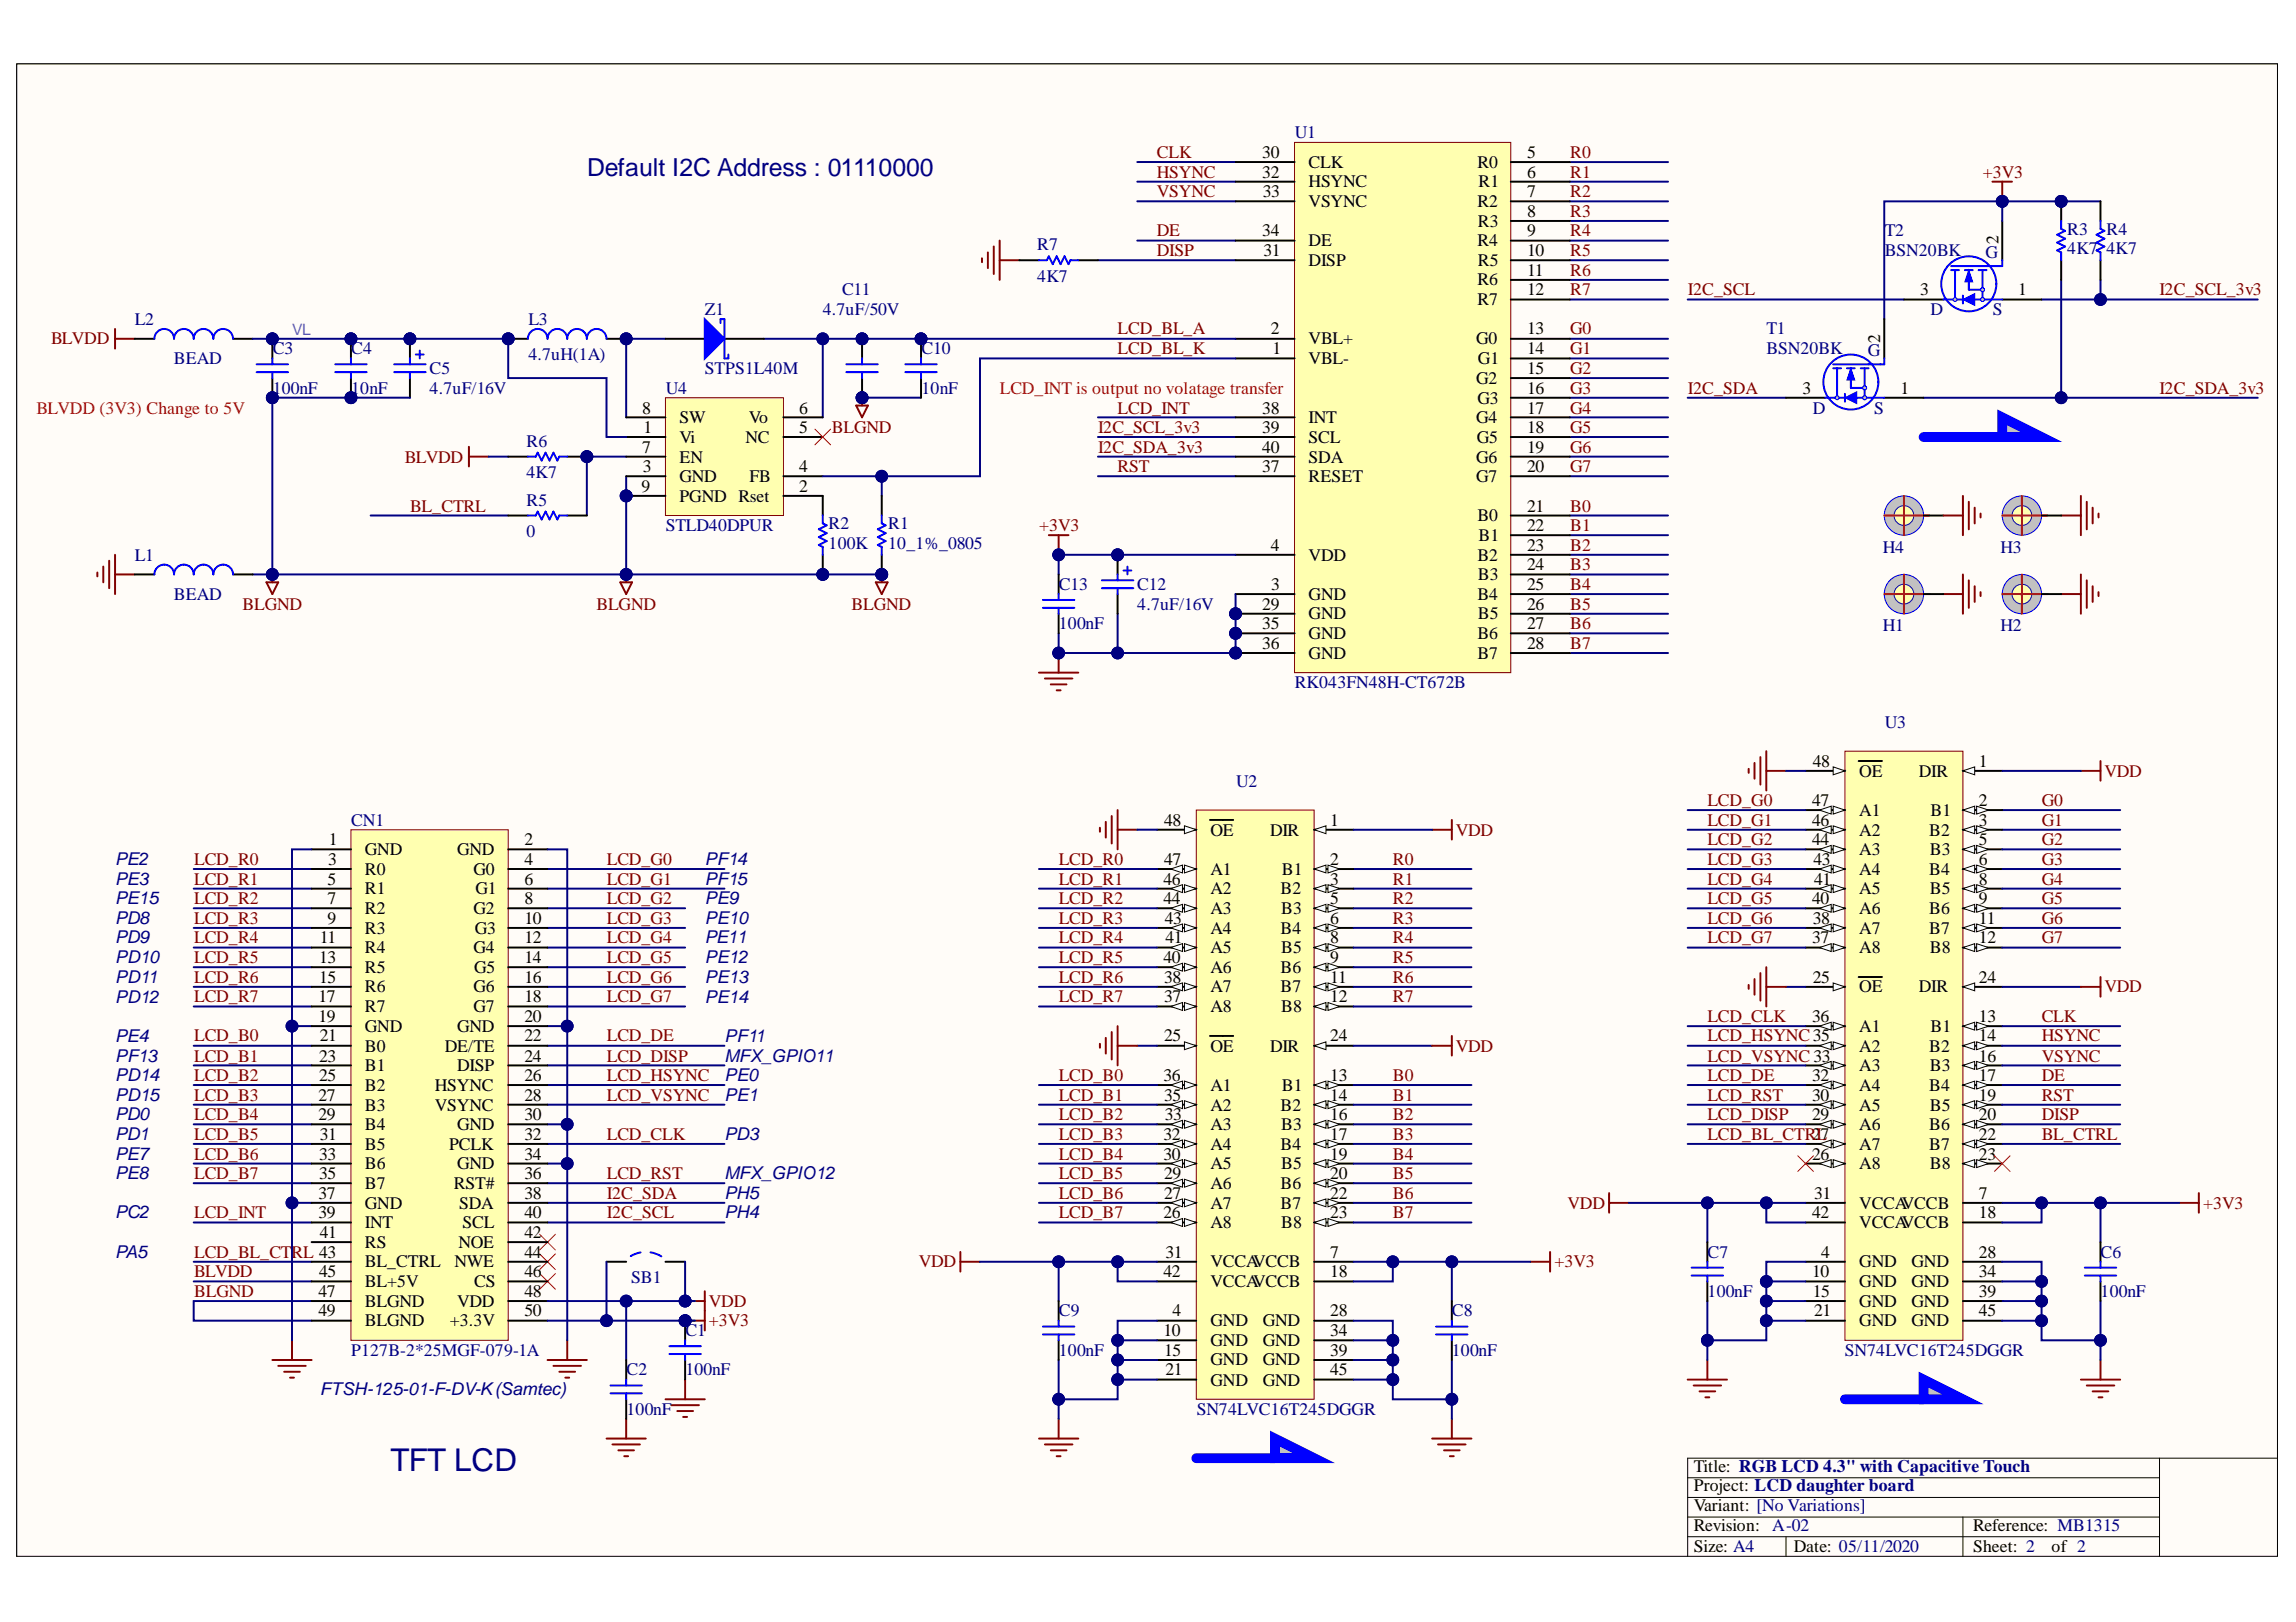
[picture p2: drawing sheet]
<svg xmlns="http://www.w3.org/2000/svg" width="297mm" height="210mm" viewBox="0 0 297 210" stroke-linecap="round" stroke-linejoin="round" font-family="sans-serif">
<defs><g id="words">
<text font-size="4.1" fill="#000080" x="50.5" y="190.3">TFT LCD</text>
<text font-size="3.2" fill="#000080" x="76" y="22.8">Default I2C Address : 01110000</text>
<g font-size="2.3" fill="#000080">
<text x="167.5" y="17.9">U1</text>
<text x="134.2" y="32.4">R7</text>
<text x="243.8" y="30.6">T2</text>
<text x="243.8" y="33.1">BSN20BK</text>
<text x="256.9" y="33.4">G</text>
<text x="267.4" y="32.9">4K7</text>
<text x="267.4" y="30.3">R3</text>
<text x="272.5" y="32.9">4K7</text>
<text x="272.5" y="30.3">R4</text>
<text x="91.2" y="40.7">Z1</text>
<text x="106.4" y="40.7">4.7uF/50V</text>
<text x="109" y="38.2">C11</text>
<text x="134.2" y="36.4">4K7</text>
<text x="249.8" y="40.7">D</text>
<text x="257.8" y="40.7">S</text>
<text x="17.4" y="42">L2</text>
<text x="22.5" y="47.1">BEAD</text>
<text x="35.3" y="45.8">C3</text>
<text x="45.4" y="45.8">C4</text>
<text x="68.4" y="42">L3</text>
<text x="68.4" y="46.6">4.7uH(1A)</text>
<text x="119.2" y="45.8">C10</text>
<text x="228.5" y="43.3">T1</text>
<text x="228.5" y="45.8">BSN20BK</text>
<text x="241.6" y="46.1">G</text>
<text x="35.3" y="51">100nF</text>
<text x="45.4" y="51">10nF</text>
<text x="55.6" y="48.4">C5</text>
<text x="55.6" y="51">4.7uF/16V</text>
<text x="86.1" y="51">U4</text>
<text x="91.2" y="48.4">STPS1L40M</text>
<text x="119.2" y="51">10nF</text>
<text x="234.5" y="53.5">D</text>
<text x="242.5" y="53.5">S</text>
<text x="68.1" y="57.8">R6</text>
<text x="68.1" y="61.9">4K7</text>
<text x="68.1" y="65.4">R5</text>
<text x="68.1" y="69.5">0</text>
<text x="86.1" y="68.7">STLD40DPUR</text>
<text x="107.2" y="71">100K</text>
<text x="107.2" y="68.5">R2</text>
<text x="114.9" y="68.5">R1</text>
<text x="114.9" y="71">10_1%_0805</text>
<text x="243.6" y="71.5">H4</text>
<text x="258.8" y="71.5">H3</text>
<text x="17.4" y="72.5">L1</text>
<text x="22.5" y="77.6">BEAD</text>
<text x="137" y="76.3">C13</text>
<text x="147.1" y="76.3">C12</text>
<text x="137" y="81.4">100nF</text>
<text x="147.1" y="78.9">4.7uF/16V</text>
<text x="243.6" y="81.7">H1</text>
<text x="258.8" y="81.7">H2</text>
<text x="167.5" y="89">RK043FN48H-CT672B</text>
<text x="243.8" y="94.2">U3</text>
<text x="159.9" y="101.8">U2</text>
<text x="45.4" y="106.9">CN1</text>
<text x="14.9" y="111.9">PE2</text>
<text x="91.2" y="111.9">PF14</text>
<text x="14.9" y="114.5">PE3</text>
<text x="14.9" y="117">PE15</text>
<text x="14.9" y="119.5">PD8</text>
<text x="91.2" y="114.5">PF15</text>
<text x="91.2" y="117">PE9</text>
<text x="91.2" y="119.5">PE10</text>
<text x="14.9" y="122.1">PD9</text>
<text x="14.9" y="124.6">PD10</text>
<text x="91.2" y="122.1">PE11</text>
<text x="91.2" y="124.6">PE12</text>
<text x="14.9" y="127.2">PD11</text>
<text x="14.9" y="129.8">PD12</text>
<text x="91.2" y="127.2">PE13</text>
<text x="91.2" y="129.8">PE14</text>
<text x="14.9" y="134.8">PE4</text>
<text x="14.9" y="137.4">PF13</text>
<text x="93.7" y="134.8">PF11</text>
<text x="93.7" y="137.4">MFX_GPIO11</text>
<text x="14.9" y="139.9">PD14</text>
<text x="14.9" y="142.5">PD15</text>
<text x="93.7" y="139.9">PE0</text>
<text x="93.7" y="142.5">PE1</text>
<text x="14.9" y="145">PD0</text>
<text x="14.9" y="147.5">PD1</text>
<text x="93.7" y="147.5">PD3</text>
<text x="14.9" y="150.1">PE7</text>
<text x="14.9" y="152.6">PE8</text>
<text x="93.7" y="155.1">PH5</text>
<text x="93.7" y="152.6">MFX_GPIO12</text>
<text x="14.9" y="157.7">PC2</text>
<text x="93.7" y="157.7">PH4</text>
<text x="14.9" y="162.7">PA5</text>
<text x="81.6" y="166">SB1</text>
<text x="220.9" y="162.7">C7</text>
<text x="220.9" y="167.8">100nF</text>
<text x="271.8" y="162.7">C6</text>
<text x="271.8" y="167.8">100nF</text>
<text x="88.7" y="172.9">C1</text>
<text x="137" y="170.4">C9</text>
<text x="187.8" y="170.4">C8</text>
<text x="45.4" y="175.4">P127B-2*25MGF-079-1A</text>
<text x="81.1" y="178">C2</text>
<text x="88.7" y="178">100nF</text>
<text x="137" y="175.4">100nF</text>
<text x="187.8" y="175.4">100nF</text>
<text x="238.7" y="175.4">SN74LVC16T245DGGR</text>
<text x="41.4" y="180.6">FTSH-125-01-F-DV-K(Samtec)</text>
<text x="81.1" y="183.1">100nF</text>
<text x="154.8" y="183.1">SN74LVC16T245DGGR</text>
</g>
<g font-size="2.3" fill="#800000">
<text x="149.7" y="20.5">CLK</text>
<text x="149.7" y="23">HSYNC</text>
<text x="203.1" y="20.5">R0</text>
<text x="203.1" y="23">R1</text>
<text x="256.5" y="23">+3V3</text>
<text x="149.7" y="25.5">VSYNC</text>
<text x="203.1" y="25.5">R2</text>
<text x="203.1" y="28.1">R3</text>
<text x="149.7" y="30.6">DE</text>
<text x="149.7" y="33.1">DISP</text>
<text x="203.1" y="30.6">R4</text>
<text x="203.1" y="33.1">R5</text>
<text x="203.1" y="35.7">R6</text>
<text x="203.1" y="38.2">R7</text>
<text x="218.4" y="38.2">I2C_SCL</text>
<text x="279.4" y="38.2">I2C_SCL_3v3</text>
<text x="6.6" y="44.6">BLVDD</text>
<text x="144.6" y="43.3">LCD_BL_A</text>
<text x="144.6" y="45.8">LCD_BL_K</text>
<text x="203.1" y="45.8">G1</text>
<text x="203.1" y="43.3">G0</text>
<text x="144.6" y="53.5">LCD_INT</text>
<text x="203.1" y="48.4">G2</text>
<text x="203.1" y="51">G3</text>
<text x="203.1" y="53.5">G4</text>
<text x="218.4" y="51">I2C_SDA</text>
<text x="279.4" y="51">I2C_SDA_3v3</text>
<text x="52.4" y="59.9">BLVDD</text>
<text x="107.6" y="56">BLGND</text>
<text x="142.1" y="56">I2C_SCL_3v3</text>
<text x="142.1" y="58.6">I2C_SDA_3v3</text>
<text x="203.1" y="56">G5</text>
<text x="203.1" y="58.6">G6</text>
<text x="144.6" y="61.1">RST</text>
<text x="203.1" y="61.1">G7</text>
<text x="53" y="66.2">BL_CTRL</text>
<text x="134.4" y="68.7">+3V3</text>
<text x="203.1" y="66.2">B0</text>
<text x="203.1" y="68.7">B1</text>
<text x="203.1" y="71.3">B2</text>
<text x="203.1" y="73.8">B3</text>
<text x="203.1" y="76.3">B4</text>
<text x="31.4" y="78.9">BLGND</text>
<text x="77.2" y="78.9">BLGND</text>
<text x="110.2" y="78.9">BLGND</text>
<text x="203.1" y="78.9">B5</text>
<text x="203.1" y="81.4">B6</text>
<text x="203.1" y="83.9">B7</text>
<text x="272.3" y="100.5">VDD</text>
<text x="220.9" y="104.3">LCD_G0</text>
<text x="220.9" y="106.9">LCD_G1</text>
<text x="264.1" y="104.3">G0</text>
<text x="264.1" y="106.9">G1</text>
<text x="25.1" y="111.9">LCD_R0</text>
<text x="78.5" y="111.9">LCD_G0</text>
<text x="137" y="111.9">LCD_R0</text>
<text x="180.2" y="111.9">R0</text>
<text x="188.3" y="108.1">VDD</text>
<text x="220.9" y="109.4">LCD_G2</text>
<text x="220.9" y="111.9">LCD_G3</text>
<text x="264.1" y="109.4">G2</text>
<text x="264.1" y="111.9">G3</text>
<text x="25.1" y="114.5">LCD_R1</text>
<text x="25.1" y="117">LCD_R2</text>
<text x="25.1" y="119.5">LCD_R3</text>
<text x="78.5" y="114.5">LCD_G1</text>
<text x="78.5" y="117">LCD_G2</text>
<text x="78.5" y="119.5">LCD_G3</text>
<text x="137" y="114.5">LCD_R1</text>
<text x="137" y="117">LCD_R2</text>
<text x="137" y="119.5">LCD_R3</text>
<text x="180.2" y="114.5">R1</text>
<text x="180.2" y="117">R2</text>
<text x="180.2" y="119.5">R3</text>
<text x="220.9" y="114.5">LCD_G4</text>
<text x="220.9" y="117">LCD_G5</text>
<text x="220.9" y="119.5">LCD_G6</text>
<text x="264.1" y="114.5">G4</text>
<text x="264.1" y="117">G5</text>
<text x="264.1" y="119.5">G6</text>
<text x="25.1" y="122.1">LCD_R4</text>
<text x="25.1" y="124.6">LCD_R5</text>
<text x="78.5" y="122.1">LCD_G4</text>
<text x="78.5" y="124.6">LCD_G5</text>
<text x="137" y="122.1">LCD_R4</text>
<text x="137" y="124.6">LCD_R5</text>
<text x="180.2" y="122.1">R4</text>
<text x="180.2" y="124.6">R5</text>
<text x="220.9" y="122.1">LCD_G7</text>
<text x="264.1" y="122.1">G7</text>
<text x="25.1" y="127.2">LCD_R6</text>
<text x="25.1" y="129.7">LCD_R7</text>
<text x="78.5" y="127.2">LCD_G6</text>
<text x="78.5" y="129.7">LCD_G7</text>
<text x="137" y="127.2">LCD_R6</text>
<text x="137" y="129.7">LCD_R7</text>
<text x="180.2" y="127.2">R6</text>
<text x="180.2" y="129.7">R7</text>
<text x="272.3" y="128.4">VDD</text>
<text x="25.1" y="134.8">LCD_B0</text>
<text x="25.1" y="137.4">LCD_B1</text>
<text x="78.5" y="134.8">LCD_DE</text>
<text x="78.5" y="137.4">LCD_DISP</text>
<text x="188.3" y="136.1">VDD</text>
<text x="220.9" y="134.8">LCD_HSYNC35</text>
<text x="220.9" y="137.4">LCD_VSYNC 33</text>
<text x="220.9" y="132.2">LCD_CLK</text>
<text x="264.1" y="132.2">CLK</text>
<text x="264.1" y="134.8">HSYNC</text>
<text x="264.1" y="137.4">VSYNC</text>
<text x="25.1" y="139.9">LCD_B2</text>
<text x="25.1" y="142.5">LCD_B3</text>
<text x="78.5" y="139.9">LCD_HSYNC</text>
<text x="78.5" y="142.5">LCD_VSYNC</text>
<text x="137" y="139.9">LCD_B0</text>
<text x="137" y="142.5">LCD_B1</text>
<text x="180.2" y="139.9">B0</text>
<text x="180.2" y="142.5">B1</text>
<text x="220.9" y="139.9">LCD_DE</text>
<text x="220.9" y="142.5">LCD_RST</text>
<text x="264.1" y="139.9">DE</text>
<text x="264.1" y="142.5">RST</text>
<text x="25.1" y="145">LCD_B4</text>
<text x="25.1" y="147.5">LCD_B5</text>
<text x="78.5" y="147.5">LCD_CLK</text>
<text x="137" y="145">LCD_B2</text>
<text x="137" y="147.5">LCD_B3</text>
<text x="180.2" y="145">B2</text>
<text x="180.2" y="147.5">B3</text>
<text x="220.9" y="145">LCD_DISP</text>
<text x="220.9" y="147.5">LCD_BL_CTRL</text>
<text x="264.1" y="145">DISP</text>
<text x="264.1" y="147.5">BL_CTRL</text>
<text x="25.1" y="150.1">LCD_B6</text>
<text x="25.1" y="152.6">LCD_B7</text>
<text x="78.5" y="152.6">LCD_RST</text>
<text x="78.5" y="155.1">I2C_SDA</text>
<text x="137" y="150.1">LCD_B4</text>
<text x="137" y="152.6">LCD_B5</text>
<text x="137" y="155.1">LCD_B6</text>
<text x="180.2" y="150.1">B4</text>
<text x="180.2" y="152.6">B5</text>
<text x="180.2" y="155.1">B6</text>
<text x="25.1" y="157.7">LCD_INT</text>
<text x="78.5" y="157.7">I2C_SCL</text>
<text x="137" y="157.7">LCD_B7</text>
<text x="180.2" y="157.7">B7</text>
<text x="202.8" y="156.4">VDD</text>
<text x="285" y="156.4">+3V3</text>
<text x="25.1" y="165.3">BLVDD</text>
<text x="25.1" y="167.8">BLGND</text>
<text x="25.1" y="162.7">LCD_BL_CTRL 43</text>
<text x="118.9" y="164">VDD</text>
<text x="201.1" y="164">+3V3</text>
<text x="91.7" y="171.6">+3V3</text>
<text x="91.7" y="169.1">VDD</text>
</g>
<g font-size="2.3">
<text x="163.3" y="20.5">30</text>
<text x="163.3" y="23">32</text>
<text x="169.3" y="21.7">CLK</text>
<text x="191.1" y="21.7">R0</text>
<text x="197.6" y="20.5">5</text>
<text x="197.6" y="23">6</text>
<text x="163.4" y="25.5">33</text>
<text x="169.3" y="24.3">HSYNC</text>
<text x="169.3" y="26.8">VSYNC</text>
<text x="191.1" y="26.8">R2</text>
<text x="191.2" y="29.3">R3</text>
<text x="191.3" y="24.3">R1</text>
<text x="197.6" y="25.5">7</text>
<text x="197.6" y="28.1">8</text>
<text x="163.3" y="30.6">34</text>
<text x="163.5" y="33.1">31</text>
<text x="169.3" y="31.9">DE</text>
<text x="169.3" y="34.4">DISP</text>
<text x="191.1" y="31.9">R4</text>
<text x="191.2" y="34.4">R5</text>
<text x="197.6" y="30.6">9</text>
<text x="197.6" y="33.1">10</text>
<text x="197.6" y="35.7">11</text>
<text x="258.6" y="31.6" transform="rotate(-90 258.6 31.6)">2</text>
<text x="191.1" y="36.9">R6</text>
<text x="191.1" y="39.5">R7</text>
<text x="197.6" y="38.2">12</text>
<text x="248.4" y="38.2">3</text>
<text x="261.1" y="38.2">1</text>
<text x="164.4" y="43.3">2</text>
<text x="164.6" y="45.8">1</text>
<text x="169.3" y="44.6">VBL+</text>
<text x="169.3" y="47.1">VBL-</text>
<text x="191" y="44.6">G0</text>
<text x="191.2" y="47.1">G1</text>
<text x="197.6" y="43.3">13</text>
<text x="197.6" y="45.8">14</text>
<text x="243.2" y="44.4" transform="rotate(-90 243.2 44.4)">2</text>
<text x="83.1" y="53.5">8</text>
<text x="103.4" y="53.5">6</text>
<text x="163.3" y="53.5">38</text>
<text x="191" y="49.7">G2</text>
<text x="191.1" y="52.2">G3</text>
<text x="197.6" y="48.4">15</text>
<text x="197.6" y="51">16</text>
<text x="197.6" y="53.5">17</text>
<text x="233.2" y="51">3</text>
<text x="245.9" y="51">1</text>
<text x="83.1" y="58.6">7</text>
<text x="83.3" y="56">1</text>
<text x="87.9" y="57.3">Vi</text>
<text x="87.9" y="59.9">EN</text>
<text x="87.9" y="54.8">SW</text>
<text x="96.5" y="57.3">NC</text>
<text x="96.9" y="54.8">Vo</text>
<text x="103.4" y="56">5</text>
<text x="163.3" y="56">39</text>
<text x="163.3" y="58.6">40</text>
<text x="169.3" y="54.8">INT</text>
<text x="169.3" y="57.3">SCL</text>
<text x="169.3" y="59.9">SDA</text>
<text x="191" y="54.8">G4</text>
<text x="191" y="59.9">G6</text>
<text x="191" y="57.3">G5</text>
<text x="197.6" y="56">18</text>
<text x="197.6" y="58.6">19</text>
<text x="83" y="63.7">9</text>
<text x="83.2" y="61.1">3</text>
<text x="87.9" y="62.4">GND</text>
<text x="87.9" y="64.9">PGND Rset</text>
<text x="97" y="62.4">FB</text>
<text x="103.4" y="63.7">2</text>
<text x="103.4" y="61.1">4</text>
<text x="163.3" y="61.1">37</text>
<text x="169.3" y="62.4">RESET</text>
<text x="191" y="62.4">G7</text>
<text x="197.6" y="61.1">20</text>
<text x="164.4" y="71.3">4</text>
<text x="191.1" y="67.5">B0</text>
<text x="191.3" y="70">B1</text>
<text x="197.6" y="66.2">21</text>
<text x="197.6" y="68.7">22</text>
<text x="197.6" y="71.3">23</text>
<text x="164.5" y="76.3">3</text>
<text x="169.3" y="77.6">GND</text>
<text x="169.3" y="72.5">VDD</text>
<text x="191.1" y="72.5">B2</text>
<text x="191.1" y="77.6">B4</text>
<text x="191.2" y="75.1">B3</text>
<text x="197.6" y="73.8">24</text>
<text x="197.6" y="76.3">25</text>
<text x="163.3" y="81.4">35</text>
<text x="163.3" y="78.9">29</text>
<text x="163.3" y="83.9">36</text>
<text x="169.3" y="82.7">GND</text>
<text x="169.3" y="80.1">GND</text>
<text x="191.1" y="82.7">B6</text>
<text x="191.2" y="80.1">B5</text>
<text x="197.6" y="78.9">26</text>
<text x="197.6" y="81.4">27</text>
<text x="197.6" y="83.9">28</text>
<text x="169.3" y="85.2">GND</text>
<text x="191.1" y="85.2">B7</text>
<text x="234.5" y="99.3">48</text>
<text x="240.5" y="100.5">OE</text>
<text x="248.2" y="100.5">DIR</text>
<text x="256" y="99.3">1</text>
<text x="150.6" y="106.9">48</text>
<text x="172.1" y="106.9">1</text>
<text x="234.4" y="104.3">47</text>
<text x="234.4" y="106.9">46</text>
<text x="240.5" y="105.6">A1</text>
<text x="249.8" y="105.6">B1</text>
<text x="256" y="104.3">2</text>
<text x="256" y="106.9">3</text>
<text x="42.5" y="111.9">3</text>
<text x="42.6" y="109.4">1</text>
<text x="47.2" y="113.2">R0</text>
<text x="47.2" y="110.7">GND</text>
<text x="59.1" y="110.7">GND</text>
<text x="61.3" y="113.2">G0</text>
<text x="67.9" y="111.9">4</text>
<text x="67.9" y="109.4">2</text>
<text x="150.6" y="111.9">47</text>
<text x="156.6" y="108.1">OE</text>
<text x="156.6" y="113.2">A1</text>
<text x="164.3" y="108.1">DIR</text>
<text x="165.8" y="113.2">B1</text>
<text x="172.1" y="111.9">2</text>
<text x="234.4" y="109.4">44</text>
<text x="234.6" y="111.9">43</text>
<text x="240.5" y="108.1">A2</text>
<text x="240.5" y="110.7">A3</text>
<text x="240.5" y="113.2">A4</text>
<text x="249.6" y="108.1">B2</text>
<text x="249.6" y="113.2">B4</text>
<text x="249.7" y="110.7">B3</text>
<text x="256" y="109.4">5</text>
<text x="256" y="111.9">6</text>
<text x="42.4" y="114.5">5</text>
<text x="42.4" y="117">7</text>
<text x="42.4" y="119.5">9</text>
<text x="47.2" y="115.7">R1</text>
<text x="47.2" y="118.3">R2</text>
<text x="61.3" y="118.3">G2</text>
<text x="61.5" y="115.7">G1</text>
<text x="67.9" y="114.5">6</text>
<text x="67.9" y="117">8</text>
<text x="67.9" y="119.5">10</text>
<text x="150.5" y="114.5">46</text>
<text x="150.5" y="117">44</text>
<text x="150.7" y="119.5">43</text>
<text x="156.6" y="115.7">A2</text>
<text x="156.6" y="118.3">A3</text>
<text x="165.7" y="115.7">B2</text>
<text x="165.7" y="118.3">B3</text>
<text x="172.1" y="114.5">3</text>
<text x="172.1" y="117">5</text>
<text x="172.1" y="119.5">6</text>
<text x="234.4" y="117">40</text>
<text x="234.5" y="119.5">38</text>
<text x="234.7" y="114.5">41</text>
<text x="240.5" y="115.7">A5</text>
<text x="240.5" y="118.3">A6</text>
<text x="249.6" y="118.3">B6</text>
<text x="249.7" y="115.7">B5</text>
<text x="256" y="114.5">8</text>
<text x="256" y="117">9</text>
<text x="256" y="119.5">11</text>
<text x="41.3" y="124.6">13</text>
<text x="41.4" y="122.1">11</text>
<text x="47.2" y="120.8">R3</text>
<text x="47.2" y="123.3">R4</text>
<text x="47.2" y="125.9">R5</text>
<text x="61.3" y="123.3">G4</text>
<text x="61.3" y="125.9">G5</text>
<text x="61.4" y="120.8">G3</text>
<text x="67.9" y="122.1">12</text>
<text x="67.9" y="124.6">14</text>
<text x="150.5" y="124.6">40</text>
<text x="150.8" y="122.1">41</text>
<text x="156.6" y="120.8">A4</text>
<text x="156.6" y="123.3">A5</text>
<text x="156.6" y="125.9">A6</text>
<text x="165.7" y="120.8">B4</text>
<text x="165.7" y="125.9">B6</text>
<text x="165.7" y="123.3">B5</text>
<text x="172.1" y="122.1">8</text>
<text x="172.1" y="124.6">9</text>
<text x="234.4" y="122.1">37</text>
<text x="240.5" y="120.8">A7</text>
<text x="240.5" y="123.3">A8</text>
<text x="249.6" y="120.8">B7</text>
<text x="249.7" y="123.3">B8</text>
<text x="256" y="122.1">12</text>
<text x="41.2" y="129.7">17</text>
<text x="41.3" y="127.2">15</text>
<text x="47.2" y="128.4">R6</text>
<text x="47.2" y="131">R7</text>
<text x="61.3" y="128.4">G6</text>
<text x="61.3" y="131">G7</text>
<text x="67.9" y="127.2">16</text>
<text x="67.9" y="129.7">18</text>
<text x="150.6" y="127.2">38</text>
<text x="150.6" y="129.7">37</text>
<text x="156.6" y="128.4">A7</text>
<text x="156.6" y="131">A8</text>
<text x="165.7" y="128.4">B7</text>
<text x="165.7" y="131">B8</text>
<text x="172.1" y="127.2">11</text>
<text x="172.1" y="129.7">12</text>
<text x="234.5" y="127.2">25</text>
<text x="240.5" y="128.4">OE</text>
<text x="248.2" y="128.4">DIR</text>
<text x="256" y="127.2">24</text>
<text x="41.2" y="132.2">19</text>
<text x="41.3" y="137.4">23</text>
<text x="41.4" y="134.8">21</text>
<text x="47.2" y="136.1">B0</text>
<text x="47.2" y="133.5">GND</text>
<text x="57.5" y="136.1">DE/TE</text>
<text x="59.1" y="133.5">GND</text>
<text x="67.9" y="132.2">20</text>
<text x="67.9" y="134.8">22</text>
<text x="67.9" y="137.4">24</text>
<text x="150.6" y="134.8">25</text>
<text x="156.6" y="136.1">OE</text>
<text x="164.3" y="136.1">DIR</text>
<text x="172.1" y="134.8">24</text>
<text x="234.4" y="132.2">36</text>
<text x="240.5" y="133.5">A1</text>
<text x="240.5" y="136.1">A2</text>
<text x="249.6" y="136.1">B2</text>
<text x="249.8" y="133.5">B1</text>
<text x="256" y="132.2">13</text>
<text x="256" y="134.8">14</text>
<text x="256" y="137.4">16</text>
<text x="41.2" y="142.5">27</text>
<text x="41.3" y="139.9">25</text>
<text x="47.2" y="138.7">B1</text>
<text x="47.2" y="141.2">B2</text>
<text x="47.2" y="143.7">B3</text>
<text x="56.3" y="141.2">HSYNC</text>
<text x="56.3" y="143.7">VSYNC</text>
<text x="59.1" y="138.7">DISP</text>
<text x="67.9" y="139.9">26</text>
<text x="67.9" y="142.5">28</text>
<text x="150.5" y="139.9">36</text>
<text x="150.6" y="142.5">35</text>
<text x="156.6" y="141.2">A1</text>
<text x="156.6" y="143.7">A2</text>
<text x="165.7" y="143.7">B2</text>
<text x="165.8" y="141.2">B1</text>
<text x="172.1" y="139.9">13</text>
<text x="172.1" y="142.5">14</text>
<text x="234.4" y="139.9">32</text>
<text x="234.4" y="142.5">30</text>
<text x="240.5" y="138.7">A3</text>
<text x="240.5" y="141.2">A4</text>
<text x="240.5" y="143.7">A5</text>
<text x="249.6" y="141.2">B4</text>
<text x="249.7" y="138.7">B3</text>
<text x="249.7" y="143.7">B5</text>
<text x="256" y="139.9">17</text>
<text x="256" y="142.5">19</text>
<text x="41.2" y="145">29</text>
<text x="41.4" y="147.5">31</text>
<text x="47.2" y="146.3">B4</text>
<text x="47.2" y="148.8">B5</text>
<text x="58.1" y="148.8">PCLK</text>
<text x="59.1" y="146.3">GND</text>
<text x="67.9" y="145">30</text>
<text x="67.9" y="147.5">32</text>
<text x="150.5" y="147.5">32</text>
<text x="150.7" y="145">33</text>
<text x="156.6" y="146.3">A3</text>
<text x="156.6" y="148.8">A4</text>
<text x="165.7" y="148.8">B4</text>
<text x="165.7" y="146.3">B3</text>
<text x="172.1" y="145">16</text>
<text x="172.1" y="147.5">17</text>
<text x="234.4" y="145">29</text>
<text x="234.4" y="147.5">27</text>
<text x="240.5" y="146.3">A6</text>
<text x="240.5" y="148.8">A7</text>
<text x="249.6" y="146.3">B6</text>
<text x="249.6" y="148.8">B7</text>
<text x="256" y="145">20</text>
<text x="256" y="147.5">22</text>
<text x="41.2" y="155.1">37</text>
<text x="41.3" y="150.1">33</text>
<text x="41.3" y="152.6">35</text>
<text x="47.2" y="151.3">B6</text>
<text x="47.2" y="153.9">B7</text>
<text x="58.7" y="153.9">RST#</text>
<text x="59.1" y="151.3">GND</text>
<text x="67.9" y="150.1">34</text>
<text x="67.9" y="152.6">36</text>
<text x="67.9" y="155.1">38</text>
<text x="150.5" y="150.1">30</text>
<text x="150.6" y="152.6">29</text>
<text x="150.6" y="155.1">27</text>
<text x="156.6" y="151.3">A5</text>
<text x="156.6" y="153.9">A6</text>
<text x="165.7" y="153.9">B6</text>
<text x="165.7" y="151.3">B5</text>
<text x="172.1" y="150.1">19</text>
<text x="172.1" y="152.6">20</text>
<text x="172.1" y="155.1">22</text>
<text x="234.4" y="150.1">26</text>
<text x="234.7" y="155.1">31</text>
<text x="240.5" y="151.3">A8</text>
<text x="249.7" y="151.3">B8</text>
<text x="256" y="150.1">23</text>
<text x="256" y="155.1">7</text>
<text x="41.2" y="157.7">39</text>
<text x="41.4" y="160.2">41</text>
<text x="47.2" y="156.4">GND</text>
<text x="47.2" y="158.9">INT</text>
<text x="47.2" y="161.5">RS</text>
<text x="59.3" y="161.5">NOE</text>
<text x="59.4" y="156.4">SDA</text>
<text x="59.8" y="158.9">SCL</text>
<text x="67.9" y="157.7">40</text>
<text x="67.9" y="160.2">42</text>
<text x="150.5" y="157.7">26</text>
<text x="156.6" y="156.4">A7</text>
<text x="156.6" y="158.9">A8</text>
<text x="165.7" y="156.4">B7</text>
<text x="165.7" y="158.9">B8</text>
<text x="172.1" y="157.7">23</text>
<text x="234.4" y="157.7">42</text>
<text x="240.5" y="158.9">VCCAVCCB</text>
<text x="240.5" y="156.4">VCCAVCCB</text>
<text x="256" y="157.7">18</text>
<text x="41.2" y="167.8">47</text>
<text x="41.3" y="165.3">45</text>
<text x="47.2" y="164">BL_CTRL</text>
<text x="47.2" y="166.6">BL+5V</text>
<text x="58.8" y="164">NWE</text>
<text x="61.3" y="166.6">CS</text>
<text x="67.9" y="162.7">44</text>
<text x="67.9" y="165.3">46</text>
<text x="67.9" y="167.8">48</text>
<text x="150.5" y="165.3">42</text>
<text x="150.8" y="162.7">31</text>
<text x="156.6" y="166.6">VCCAVCCB</text>
<text x="156.6" y="164">VCCAVCCB</text>
<text x="172.1" y="165.3">18</text>
<text x="172.1" y="162.7">7</text>
<text x="234.4" y="165.3">10</text>
<text x="234.5" y="167.8">15</text>
<text x="235.6" y="162.7">4</text>
<text x="240.5" y="164">GND</text>
<text x="240.5" y="166.6">GND</text>
<text x="247.3" y="166.6">GND</text>
<text x="247.3" y="164">GND</text>
<text x="256" y="167.8">39</text>
<text x="256" y="165.3">34</text>
<text x="256" y="162.7">28</text>
<text x="41.2" y="170.4">49</text>
<text x="47.2" y="169.1">BLGND</text>
<text x="47.2" y="171.6">BLGND</text>
<text x="58.2" y="171.6">+3.3V</text>
<text x="59.1" y="169.1">VDD</text>
<text x="67.9" y="170.4">50</text>
<text x="150.5" y="172.9">10</text>
<text x="151.7" y="170.4">4</text>
<text x="156.6" y="171.6">GND</text>
<text x="163.4" y="171.6">GND</text>
<text x="172.1" y="172.9">34</text>
<text x="172.1" y="170.4">28</text>
<text x="234.7" y="170.4">21</text>
<text x="240.5" y="169.1">GND</text>
<text x="240.5" y="171.6">GND</text>
<text x="247.3" y="171.6">GND</text>
<text x="247.3" y="169.1">GND</text>
<text x="256" y="170.4">45</text>
<text x="150.6" y="175.4">15</text>
<text x="150.8" y="178">21</text>
<text x="156.6" y="174.2">GND</text>
<text x="156.6" y="176.7">GND</text>
<text x="156.6" y="179.3">GND</text>
<text x="163.4" y="179.3">GND</text>
<text x="163.4" y="176.7">GND</text>
<text x="163.4" y="174.2">GND</text>
<text x="172.1" y="178">45</text>
<text x="172.1" y="175.4">39</text>
<text x="219.1" y="190.5">Title: RGB LCD 4.3&quot; with Capacitive Touch</text>
<text x="219.1" y="193">Project: LCD daughter board</text>
<text x="219.1" y="195.5">Variant: [No Variations]</text>
<text x="219.1" y="200.9">Size: A4</text>
<text x="219.1" y="198.1">Revision: A-02</text>
<text x="232.1" y="200.9">Date: 05/11/2020</text>
<text x="255.3" y="198.1">Reference: MB1315</text>
<text x="255.3" y="200.9">Sheet: 2</text>
<text x="265.4" y="200.9">of 2</text>
</g>
<g font-size="2.3" fill="#f00">
<text x="4.7" y="53.5">BLVDD (3V3) Change to 5V</text>
<text x="129.4" y="51">LCD_INT is output no volatage transfer</text>
</g>
<text font-size="2" fill="#8a20db" x="37.8" y="43.4">VL</text>
</g></defs>
<path d="M2.2 8.3h292.4v193.1h-292.4z" fill-rule="evenodd" fill="#fffcf8"/>
<path d="M2.2 8.3h292.4v193.1h-292.4z" fill="none" stroke="#000" stroke-width=".13"/>
<path d="M2.2 8.3h292.4v193.1h-292.4z" fill-rule="evenodd" fill="#fffcf8"/>
<path d="M2.2 8.3h292.4v193.1h-292.4zM218.3 191.2h61.1M218.3 193.8h61.1M218.3 198.9h61.1M218.3 196.3h61.1M231.1 198.9v2.5M253.9 196.3v5.1M279.4 188.7v12.7M294.6 188.7h-76.3v12.7" fill="none" stroke="#000" stroke-width=".13"/>
<g fill="none" stroke="#000080" stroke-width=".25">
<path d="M142 33.7h17.8M147.1 23.5h12.7M147.1 31.1h12.7M147.1 26.1h12.7M203.1 21h12.7M203.1 23.5h12.7M203.1 26.1h12.7M203.1 28.6h12.7M203.1 31.1h12.7M203.1 33.7h12.7M203.1 36.2h12.7M203.1 38.8h12.7"/>
<path d="M142 54h17.8M142 59.1h17.8M142 56.6h17.8M203.1 43.8h12.7M203.1 46.4h12.7M203.1 48.9h12.7M203.1 51.5h12.7M203.1 54h12.7M203.1 56.6h12.7M203.1 59.1h12.7M142 61.6h17.8M203.1 61.6h12.7"/>
<path d="M203.1 66.7h12.7M203.1 69.3h12.7M203.1 71.8h12.7M203.1 74.3h12.7M203.1 76.9h12.7M203.1 79.4h12.7M203.1 82h12.7M203.1 84.5h12.7"/>
</g>
<path d="M135.7 69.3h2.5M137 69.3v2.5" fill="none" stroke="#800000" stroke-width=".25"/>
<circle cx="137" cy="71.8" r=".76" fill="#000080"/>
<circle cx="137" cy="71.8" r=".76" fill="none" stroke="#000080" stroke-width=".13"/>
<path d="M12.6 74.1v.5M13.4 73.3v2.1M14.1 72.6v3.5M14.9 71.8v5.1M14.9 74.3h2.5" fill="none" stroke="#800000" stroke-width=".25"/>
<path d="M144.6 79.4v5.1" fill="none" stroke="#000080" stroke-width=".25"/>
<circle cx="144.6" cy="84.5" r=".76" fill="#000080"/>
<circle cx="144.6" cy="84.5" r=".76" fill="none" stroke="#000080" stroke-width=".13"/>
<path d="M110.8 52.5h1.5l-.8 1.5zM111.5 51.5v1" fill="none" stroke="#800000" stroke-width=".25"/>
<circle cx="111.5" cy="51.5" r=".76" fill="#000080"/>
<circle cx="111.5" cy="51.5" r=".76" fill="none" stroke="#000080" stroke-width=".13"/>
<path d="M86.1 43.8h-5.1v10.2" fill="none" stroke="#000080" stroke-width=".25"/>
<circle cx="81" cy="43.8" r=".76" fill="#000080"/>
<circle cx="81" cy="43.8" r=".76" fill="none" stroke="#000080" stroke-width=".13"/>
<path d="M81 59.1h-5.1v7.6" fill="none" stroke="#000080" stroke-width=".25"/>
<circle cx="75.9" cy="59.1" r=".76" fill="#000080"/>
<circle cx="75.9" cy="59.1" r=".76" fill="none" stroke="#000080" stroke-width=".13"/>
<path d="M47.9 66.7h17.8" fill="none" stroke="#000080" stroke-width=".25"/>
<path d="M60.7 57.8v2.6M60.7 59.1h2.5M113.3 75.4h1.5l-.7 1.5zM114.1 74.3v1.1" fill="none" stroke="#800000" stroke-width=".25"/>
<circle cx="114.1" cy="74.3" r=".76" fill="#000080"/>
<circle cx="114.1" cy="74.3" r=".76" fill="none" stroke="#000080" stroke-width=".13"/>
<path d="M80.2 75.4h1.6l-.8 1.5zM81 74.3v1.1" fill="none" stroke="#800000" stroke-width=".25"/>
<circle cx="81" cy="74.3" r=".76" fill="#000080"/>
<circle cx="81" cy="74.3" r=".76" fill="none" stroke="#000080" stroke-width=".13"/>
<path d="M34.5 75.4h1.5l-.8 1.5zM35.2 74.3v1.1" fill="none" stroke="#800000" stroke-width=".25"/>
<circle cx="35.2" cy="74.3" r=".76" fill="#000080"/>
<circle cx="35.2" cy="74.3" r=".76" fill="none" stroke="#000080" stroke-width=".13"/>
<path d="M98.8 43.8h7.6v10.2" fill="none" stroke="#000080" stroke-width=".25"/>
<circle cx="106.4" cy="43.8" r=".76" fill="#000080"/>
<circle cx="106.4" cy="43.8" r=".76" fill="none" stroke="#000080" stroke-width=".13"/>
<path d="M81 61.6v12.7" fill="none" stroke="#000080" stroke-width=".25"/>
<circle cx="81" cy="74.3" r=".76" fill="#000080"/>
<circle cx="81" cy="74.3" r=".76" fill="none" stroke="#000080" stroke-width=".13"/>
<circle cx="81" cy="64.2" r=".76" fill="#000080"/>
<circle cx="81" cy="64.2" r=".76" fill="none" stroke="#000080" stroke-width=".13"/>
<path d="M114.1 61.6v2.6" fill="none" stroke="#000080" stroke-width=".25"/>
<circle cx="114.1" cy="61.6" r=".76" fill="#000080"/>
<circle cx="114.1" cy="61.6" r=".76" fill="none" stroke="#000080" stroke-width=".13"/>
<path d="M111.5 51.5h7.7" fill="none" stroke="#000080" stroke-width=".25"/>
<circle cx="111.5" cy="51.5" r=".76" fill="#000080"/>
<circle cx="111.5" cy="51.5" r=".76" fill="none" stroke="#000080" stroke-width=".13"/>
<path d="M134.4 87h5.1M135.2 87.8h3.5M135.9 88.6h2.1M136.7 89.3h.5M137 84.5v2.5" fill="none" stroke="#800000" stroke-width=".25"/>
<circle cx="137" cy="84.5" r=".76" fill="#000080"/>
<circle cx="137" cy="84.5" r=".76" fill="none" stroke="#000080" stroke-width=".13"/>
<path d="M147.1 21h12.7" fill="none" stroke="#000080" stroke-width=".25"/>
<path d="M127 33.4v.5M127.8 32.7v2M128.6 31.9v3.6M129.3 31.1v5.1M129.3 33.7h2.6" fill="none" stroke="#800000" stroke-width=".25"/>
<circle cx="159.8" cy="82" r=".76" fill="#000080"/>
<circle cx="159.8" cy="82" r=".76" fill="none" stroke="#000080" stroke-width=".13"/>
<circle cx="159.8" cy="79.4" r=".76" fill="#000080"/>
<circle cx="159.8" cy="79.4" r=".76" fill="none" stroke="#000080" stroke-width=".13"/>
<circle cx="159.8" cy="84.5" r=".76" fill="#000080"/>
<circle cx="159.8" cy="84.5" r=".76" fill="none" stroke="#000080" stroke-width=".13"/>
<path d="M167.5 18.4h28v68.6h-28z" fill-rule="evenodd" fill="#ffffb0"/>
<path d="M167.5 18.4h28v68.6h-28z" fill="none" stroke="#800000" stroke-width=".13"/>
<path d="M159.8 31.1h7.7M159.8 21h7.7M159.8 23.5h7.7M159.8 26.1h7.7M159.8 33.7h7.7M159.8 82h7.7" fill="none" stroke="#000" stroke-width=".25"/>
<circle cx="159.8" cy="82" r=".76" fill="#000080"/>
<circle cx="159.8" cy="82" r=".76" fill="none" stroke="#000080" stroke-width=".13"/>
<g fill="none" stroke="#000" stroke-width=".25">
<path d="M195.5 21h7.6M195.5 23.5h7.6M195.5 26.1h7.6M195.5 28.6h7.6M195.5 31.1h7.6M195.5 33.7h7.6M195.5 36.2h7.6M195.5 38.8h7.6M159.8 43.8h7.7M159.8 46.4h7.7M159.8 54h7.7M159.8 56.6h7.7"/>
<path d="M159.8 59.1h7.7M195.5 43.8h7.6M195.5 46.4h7.6M195.5 54h7.6M195.5 59.1h7.6M195.5 48.9h7.6M195.5 51.5h7.6M195.5 56.6h7.6M159.8 76.9h7.7M159.8 71.8h7.7M159.8 61.6h7.7M159.8 79.4h7.7"/>
<path d="M195.5 76.9h7.6M195.5 66.7h7.6M195.5 71.8h7.6M195.5 61.6h7.6M195.5 69.3h7.6M195.5 74.3h7.6M195.5 79.4h7.6M195.5 82h7.6M195.5 84.5h7.6"/>
</g>
<circle cx="159.8" cy="79.4" r=".76" fill="#000080"/>
<circle cx="159.8" cy="79.4" r=".76" fill="none" stroke="#000080" stroke-width=".13"/>
<path d="M159.8 84.5h7.7" fill="none" stroke="#000" stroke-width=".25"/>
<circle cx="159.8" cy="84.5" r=".76" fill="#000080"/>
<circle cx="159.8" cy="84.5" r=".76" fill="none" stroke="#000080" stroke-width=".13"/>
<circle cx="81" cy="64.2" r=".76" fill="#000080"/>
<circle cx="81" cy="64.2" r=".76" fill="none" stroke="#000080" stroke-width=".13"/>
<path d="M86.1 51.5h15.3v15.2h-15.3z" fill-rule="evenodd" fill="#ffffb0"/>
<path d="M86.1 51.5h15.3v15.2h-15.3z" fill="none" stroke="#800000" stroke-width=".13"/>
<path d="M81 56.6h5.1M81 54h5.1M81 59.1h5.1M101.4 56.6h5M101.4 54h5M81 64.2h5.1M81 61.6h5.1M101.4 64.2h5M101.4 61.6h5" fill="none" stroke="#000" stroke-width=".25"/>
<circle cx="81" cy="64.2" r=".76" fill="#000080"/>
<circle cx="81" cy="64.2" r=".76" fill="none" stroke="#000080" stroke-width=".13"/>
<path d="M63.2 59.1h2.5M32.7 74.3h2.5" fill="none" stroke="#000080" stroke-width=".25"/>
<path d="M14.9 42.6v2.5M14.9 43.8h2.5" fill="none" stroke="#800000" stroke-width=".25"/>
<circle cx="35.2" cy="74.3" r=".76" fill="#000080"/>
<circle cx="35.2" cy="74.3" r=".76" fill="none" stroke="#000080" stroke-width=".13"/>
<path d="M105.4 55.5l2.1 2.1M107.5 55.5l-2.1 2.1" fill="none" stroke="#f00" stroke-width=".13"/>
<circle cx="35.2" cy="51.5" r=".76" fill="#000080"/>
<circle cx="35.2" cy="51.5" r=".76" fill="none" stroke="#000080" stroke-width=".13"/>
<circle cx="35.2" cy="43.8" r=".76" fill="#000080"/>
<circle cx="35.2" cy="43.8" r=".76" fill="none" stroke="#000080" stroke-width=".13"/>
<path d="M35.2 48.9v2.6" fill="none" stroke="#000" stroke-width=".25"/>
<circle cx="35.2" cy="51.5" r=".76" fill="#000080"/>
<circle cx="35.2" cy="51.5" r=".76" fill="none" stroke="#000080" stroke-width=".13"/>
<path d="M35.2 43.8v2.6" fill="none" stroke="#000" stroke-width=".25"/>
<circle cx="35.2" cy="43.8" r=".76" fill="#000080"/>
<circle cx="35.2" cy="43.8" r=".76" fill="none" stroke="#000080" stroke-width=".13"/>
<path d="M33.2 47.1h4.1M33.2 48.2h4.1M35.2 46.4v.7M35.2 48.2v.7" fill="none" stroke="#00f" stroke-width=".25"/>
<circle cx="45.4" cy="51.5" r=".76" fill="#000080"/>
<circle cx="45.4" cy="51.5" r=".76" fill="none" stroke="#000080" stroke-width=".13"/>
<circle cx="45.4" cy="43.8" r=".76" fill="#000080"/>
<circle cx="45.4" cy="43.8" r=".76" fill="none" stroke="#000080" stroke-width=".13"/>
<path d="M45.4 48.9v2.6" fill="none" stroke="#000" stroke-width=".25"/>
<circle cx="45.4" cy="51.5" r=".76" fill="#000080"/>
<circle cx="45.4" cy="51.5" r=".76" fill="none" stroke="#000080" stroke-width=".13"/>
<path d="M45.4 43.8v2.6" fill="none" stroke="#000" stroke-width=".25"/>
<circle cx="45.4" cy="43.8" r=".76" fill="#000080"/>
<circle cx="45.4" cy="43.8" r=".76" fill="none" stroke="#000080" stroke-width=".13"/>
<path d="M43.4 47.1h4M43.4 48.2h4M45.4 46.4v.7M45.4 48.2v.7" fill="none" stroke="#00f" stroke-width=".25"/>
<circle cx="119.2" cy="43.8" r=".76" fill="#000080"/>
<circle cx="119.2" cy="43.8" r=".76" fill="none" stroke="#000080" stroke-width=".13"/>
<path d="M119.2 43.8v2.6M119.2 48.9v2.6" fill="none" stroke="#000" stroke-width=".25"/>
<circle cx="119.2" cy="43.8" r=".76" fill="#000080"/>
<circle cx="119.2" cy="43.8" r=".76" fill="none" stroke="#000080" stroke-width=".13"/>
<path d="M117.1 47.1h4.1M117.1 48.2h4.1M119.2 46.4v.7M119.2 48.2v.7" fill="none" stroke="#00f" stroke-width=".25"/>
<circle cx="114.1" cy="74.3" r=".76" fill="#000080"/>
<circle cx="114.1" cy="74.3" r=".76" fill="none" stroke="#000080" stroke-width=".13"/>
<path d="M114.1 64.2v2.5M114.1 71.8v2.5" fill="none" stroke="#000" stroke-width=".25"/>
<circle cx="114.1" cy="74.3" r=".76" fill="#000080"/>
<circle cx="114.1" cy="74.3" r=".76" fill="none" stroke="#000080" stroke-width=".13"/>
<path d="M114.1 66.7v1l.5 .3-1 .5 1 .5-1 .5 1 .5-1 .5 .5 .3v1" fill="none" stroke="#00f" stroke-width=".25"/>
<circle cx="246.3" cy="66.7" r="2.54" fill="#c0c0c0"/>
<circle cx="246.3" cy="66.7" r="2.54" fill="none" stroke="#00f" stroke-width=".13"/>
<circle cx="246.3" cy="66.7" r="1.27" fill="#ffffb0"/>
<circle cx="246.3" cy="66.7" r="1.27" fill="none" stroke="#0000bf" stroke-width=".13"/>
<path d="M243.8 66.7h5.8M246.3 64.2v5.1" fill="none" stroke="#f00" stroke-width=".25"/>
<path d="M248.9 66.7h2.5" fill="none" stroke="#000" stroke-width=".25"/>
<g fill="none" stroke="#800000" stroke-width=".25">
<path d="M251.4 76.9h2.5M251.4 66.7h2.5M253.9 64.2v5.1M253.9 74.3v5.1M254.7 64.9v3.6M254.7 75.1v3.6M255.5 65.7v2M255.5 75.9v2M256.2 66.5v.5M256.2 76.6v.5M266.7 76.9h2.5M266.7 66.7h2.5"/>
<path d="M269.2 64.2v5.1M269.2 74.3v5.1M270 64.9v3.6M270 75.1v3.6M270.7 65.7v2M270.7 75.9v2M271.5 66.5v.5M271.5 76.6v.5"/>
</g>
<path d="M70.8 117.5h17.8M70.8 120.1h17.8M70.8 122.6h17.8M70.8 125.2h17.8M70.8 127.7h17.8M70.8 130.2h17.8M70.8 132.8h2.6" fill="none" stroke="#000080" stroke-width=".25"/>
<circle cx="73.4" cy="132.8" r=".76" fill="#000080"/>
<circle cx="73.4" cy="132.8" r=".76" fill="none" stroke="#000080" stroke-width=".13"/>
<path d="M70.8 140.4h22.9M70.8 143h22.9M70.8 145.5h2.6" fill="none" stroke="#000080" stroke-width=".25"/>
<circle cx="73.4" cy="145.5" r=".76" fill="#000080"/>
<circle cx="73.4" cy="145.5" r=".76" fill="none" stroke="#000080" stroke-width=".13"/>
<path d="M70.8 148h22.9M70.8 150.6h2.6" fill="none" stroke="#000080" stroke-width=".25"/>
<circle cx="73.4" cy="150.6" r=".76" fill="#000080"/>
<circle cx="73.4" cy="150.6" r=".76" fill="none" stroke="#000080" stroke-width=".13"/>
<path d="M70.8 155.7h22.9M70.8 158.2h22.9" fill="none" stroke="#000080" stroke-width=".25"/>
<path d="M88.6 170.9h2.6M91.2 169.6v2.6" fill="none" stroke="#800000" stroke-width=".25"/>
<circle cx="88.6" cy="170.9" r=".76" fill="#000080"/>
<circle cx="88.6" cy="170.9" r=".76" fill="none" stroke="#000080" stroke-width=".13"/>
<path d="M70.8 176h5.1M71.6 176.8h3.6M72.4 177.5h2M73.1 178.3h.5M73.4 173.5v2.5M88.6 168.4h2.6M91.2 167.1v2.5" fill="none" stroke="#800000" stroke-width=".25"/>
<path d="M70.8 135.3h22.9M70.8 153.1h22.9" fill="none" stroke="#000080" stroke-width=".25"/>
<circle cx="88.6" cy="168.4" r=".76" fill="#000080"/>
<circle cx="88.6" cy="168.4" r=".76" fill="none" stroke="#000080" stroke-width=".13"/>
<path d="M88.6 178.5v2.6M78.5 186.2h5M79.2 186.9h3.6M80 187.7h2M80.8 188.4h.5M81 183.6v2.6M86.1 181.1h5.1M86.9 181.8h3.5M87.6 182.6h2.1M88.4 183.4h.5" fill="none" stroke="#800000" stroke-width=".25"/>
<path d="M81 168.4v7.6" fill="none" stroke="#000080" stroke-width=".25"/>
<circle cx="81" cy="168.4" r=".76" fill="#000080"/>
<circle cx="81" cy="168.4" r=".76" fill="none" stroke="#000080" stroke-width=".13"/>
<path d="M25.1 117.5h15.2M70.8 112.5h22.9M70.8 115h22.9M25.1 120.1h15.2M25.1 122.6h15.2M25.1 125.2h15.2M25.1 127.7h15.2M37.8 132.8h2.5" fill="none" stroke="#000080" stroke-width=".25"/>
<circle cx="37.8" cy="132.8" r=".76" fill="#000080"/>
<circle cx="37.8" cy="132.8" r=".76" fill="none" stroke="#000080" stroke-width=".13"/>
<path d="M25.1 140.4h15.2M25.1 143h15.2M25.1 145.5h15.2M25.1 150.6h15.2M25.1 153.1h15.2M37.8 155.7h2.5" fill="none" stroke="#000080" stroke-width=".25"/>
<circle cx="37.8" cy="155.7" r=".76" fill="#000080"/>
<circle cx="37.8" cy="155.7" r=".76" fill="none" stroke="#000080" stroke-width=".13"/>
<path d="M25.1 112.5h15.2M25.1 115h15.2M175.1 112.5h15.3M175.1 115h15.3M25.1 135.3h15.2M25.1 130.2h15.2M25.1 158.2h15.2M25.1 163.3h15.2M25.1 165.8h15.2M40.3 168.4h-15.2v2.5h15.2" fill="none" stroke="#000080" stroke-width=".25"/>
<path d="M35.2 176h5.1M36 176.8h3.6M36.8 177.5h2M37.5 178.3h.5M37.8 173.5v2.5" fill="none" stroke="#800000" stroke-width=".25"/>
<path d="M69.8 159.7l2.1 2.1M71.9 159.7l-2.1 2.1M69.8 162.3l2.1 2M69.8 164.8l2.1 2M71.9 162.3l-2.1 2M71.9 164.8l-2.1 2" fill="none" stroke="#f00" stroke-width=".13"/>
<path d="M154.8 104.8h15.2v76.3h-15.2z" fill-rule="evenodd" fill="#ffffb0"/>
<path d="M154.8 104.8h15.2v76.3h-15.2z" fill="none" stroke="#800000" stroke-width=".13"/>
<path d="M149.7 107.4h5.1" fill="none" stroke="#000" stroke-width=".25"/>
<path d="M153.2 106.9l1.6 .5-1.6 .5z" fill="#f8fcff"/>
<path d="M153.2 106.9l1.6 .5-1.6 .5z" fill="none" stroke="#000" stroke-width=".13"/>
<path d="M149.7 112.5h5.1M156.5 106.1h3" fill="none" stroke="#000" stroke-width=".25"/>
<path d="M153.2 111.9l1.6 .6-1.6 .5z" fill="#f8fcff"/>
<path d="M153.2 111.9l1.6 .6-1.6 .5z" fill="none" stroke="#000" stroke-width=".13"/>
<path d="M151.5 112.5l1.5-.6v1.1z" fill="#f8fcff"/>
<path d="M151.5 112.5l1.5-.6v1.1z" fill="none" stroke="#000" stroke-width=".13"/>
<path d="M170 112.5h5.1" fill="none" stroke="#000" stroke-width=".25"/>
<path d="M170 112.5l1.5-.6v1.1z" fill="#f8fcff"/>
<path d="M170 112.5l1.5-.6v1.1z" fill="none" stroke="#000" stroke-width=".13"/>
<path d="M171.8 112l1.5 .5-1.5 .5z" fill="#f8fcff"/>
<path d="M171.8 112l1.5 .5-1.5 .5z" fill="none" stroke="#000" stroke-width=".13"/>
<path d="M149.7 115h5.1" fill="none" stroke="#000" stroke-width=".25"/>
<path d="M153.2 114.5l1.6 .5-1.6 .5z" fill="#f8fcff"/>
<path d="M153.2 114.5l1.6 .5-1.6 .5z" fill="none" stroke="#000" stroke-width=".13"/>
<path d="M151.5 115l1.5-.5v1z" fill="#f8fcff"/>
<path d="M151.5 115l1.5-.5v1z" fill="none" stroke="#000" stroke-width=".13"/>
<path d="M170 115h5.1" fill="none" stroke="#000" stroke-width=".25"/>
<path d="M170 115l1.5-.5v1z" fill="#f8fcff"/>
<path d="M170 115l1.5-.5v1z" fill="none" stroke="#000" stroke-width=".13"/>
<path d="M171.8 114.5l1.5 .5-1.5 .5z" fill="#f8fcff"/>
<path d="M171.8 114.5l1.5 .5-1.5 .5z" fill="none" stroke="#000" stroke-width=".13"/>
<path d="M149.7 117.5h5.1" fill="none" stroke="#000" stroke-width=".25"/>
<path d="M153.2 117l1.6 .5-1.6 .5z" fill="#f8fcff"/>
<path d="M153.2 117l1.6 .5-1.6 .5z" fill="none" stroke="#000" stroke-width=".13"/>
<path d="M151.5 117.5l1.5-.5v1z" fill="#f8fcff"/>
<path d="M151.5 117.5l1.5-.5v1z" fill="none" stroke="#000" stroke-width=".13"/>
<path d="M170 117.5h5.1" fill="none" stroke="#000" stroke-width=".25"/>
<path d="M170 117.5l1.5-.5v1z" fill="#f8fcff"/>
<path d="M170 117.5l1.5-.5v1z" fill="none" stroke="#000" stroke-width=".13"/>
<path d="M171.8 117l1.5 .5-1.5 .6z" fill="#f8fcff"/>
<path d="M171.8 117l1.5 .5-1.5 .6z" fill="none" stroke="#000" stroke-width=".13"/>
<path d="M149.7 120.1h5.1" fill="none" stroke="#000" stroke-width=".25"/>
<path d="M153.2 119.6l1.6 .5-1.6 .5z" fill="#f8fcff"/>
<path d="M153.2 119.6l1.6 .5-1.6 .5z" fill="none" stroke="#000" stroke-width=".13"/>
<path d="M151.5 120.1l1.5-.5v1z" fill="#f8fcff"/>
<path d="M151.5 120.1l1.5-.5v1z" fill="none" stroke="#000" stroke-width=".13"/>
<path d="M170 120.1h5.1" fill="none" stroke="#000" stroke-width=".25"/>
<path d="M170 120.1l1.5-.5v1z" fill="#f8fcff"/>
<path d="M170 120.1l1.5-.5v1z" fill="none" stroke="#000" stroke-width=".13"/>
<path d="M171.8 119.6l1.5 .5-1.5 .5z" fill="#f8fcff"/>
<path d="M171.8 119.6l1.5 .5-1.5 .5z" fill="none" stroke="#000" stroke-width=".13"/>
<path d="M149.7 122.6h5.1" fill="none" stroke="#000" stroke-width=".25"/>
<path d="M153.2 122.1l1.6 .5-1.6 .5z" fill="#f8fcff"/>
<path d="M153.2 122.1l1.6 .5-1.6 .5z" fill="none" stroke="#000" stroke-width=".13"/>
<path d="M151.5 122.6l1.5-.5v1z" fill="#f8fcff"/>
<path d="M151.5 122.6l1.5-.5v1z" fill="none" stroke="#000" stroke-width=".13"/>
<path d="M170 122.6h5.1" fill="none" stroke="#000" stroke-width=".25"/>
<path d="M170 122.6l1.5-.5v1z" fill="#f8fcff"/>
<path d="M170 122.6l1.5-.5v1z" fill="none" stroke="#000" stroke-width=".13"/>
<path d="M171.8 122.1l1.5 .5-1.5 .5z" fill="#f8fcff"/>
<path d="M171.8 122.1l1.5 .5-1.5 .5z" fill="none" stroke="#000" stroke-width=".13"/>
<path d="M149.7 125.2h5.1" fill="none" stroke="#000" stroke-width=".25"/>
<path d="M153.2 124.7l1.6 .5-1.6 .5z" fill="#f8fcff"/>
<path d="M153.2 124.7l1.6 .5-1.6 .5z" fill="none" stroke="#000" stroke-width=".13"/>
<path d="M151.5 125.2l1.5-.5v1z" fill="#f8fcff"/>
<path d="M151.5 125.2l1.5-.5v1z" fill="none" stroke="#000" stroke-width=".13"/>
<path d="M170 125.2h5.1" fill="none" stroke="#000" stroke-width=".25"/>
<path d="M170 125.2l1.5-.5v1z" fill="#f8fcff"/>
<path d="M170 125.2l1.5-.5v1z" fill="none" stroke="#000" stroke-width=".13"/>
<path d="M171.8 124.7l1.5 .5-1.5 .5z" fill="#f8fcff"/>
<path d="M171.8 124.7l1.5 .5-1.5 .5z" fill="none" stroke="#000" stroke-width=".13"/>
<path d="M149.7 127.7h5.1" fill="none" stroke="#000" stroke-width=".25"/>
<path d="M153.2 127.2l1.6 .5-1.6 .5z" fill="#f8fcff"/>
<path d="M153.2 127.2l1.6 .5-1.6 .5z" fill="none" stroke="#000" stroke-width=".13"/>
<path d="M151.5 127.7l1.5-.5v1z" fill="#f8fcff"/>
<path d="M151.5 127.7l1.5-.5v1z" fill="none" stroke="#000" stroke-width=".13"/>
<path d="M170 127.7h5.1" fill="none" stroke="#000" stroke-width=".25"/>
<path d="M170 127.7l1.5-.5v1z" fill="#f8fcff"/>
<path d="M170 127.7l1.5-.5v1z" fill="none" stroke="#000" stroke-width=".13"/>
<path d="M171.8 127.2l1.5 .5-1.5 .5z" fill="#f8fcff"/>
<path d="M171.8 127.2l1.5 .5-1.5 .5z" fill="none" stroke="#000" stroke-width=".13"/>
<path d="M149.7 130.2h5.1" fill="none" stroke="#000" stroke-width=".25"/>
<path d="M153.2 129.7l1.6 .5-1.6 .6z" fill="#f8fcff"/>
<path d="M153.2 129.7l1.6 .5-1.6 .6z" fill="none" stroke="#000" stroke-width=".13"/>
<path d="M151.5 130.2l1.5-.5v1.1z" fill="#f8fcff"/>
<path d="M151.5 130.2l1.5-.5v1.1z" fill="none" stroke="#000" stroke-width=".13"/>
<path d="M170 130.2h5.1" fill="none" stroke="#000" stroke-width=".25"/>
<path d="M170 130.2l1.5-.5v1.1z" fill="#f8fcff"/>
<path d="M170 130.2l1.5-.5v1.1z" fill="none" stroke="#000" stroke-width=".13"/>
<path d="M171.8 129.7l1.5 .5-1.5 .6z" fill="#f8fcff"/>
<path d="M171.8 129.7l1.5 .5-1.5 .6z" fill="none" stroke="#000" stroke-width=".13"/>
<path d="M149.7 135.3h5.1" fill="none" stroke="#000" stroke-width=".25"/>
<path d="M153.2 134.8l1.6 .5-1.6 .5z" fill="#f8fcff"/>
<path d="M153.2 134.8l1.6 .5-1.6 .5z" fill="none" stroke="#000" stroke-width=".13"/>
<path d="M156.5 134.1h3M149.7 140.4h5.1" fill="none" stroke="#000" stroke-width=".25"/>
<path d="M153.2 139.9l1.6 .5-1.6 .5z" fill="#f8fcff"/>
<path d="M153.2 139.9l1.6 .5-1.6 .5z" fill="none" stroke="#000" stroke-width=".13"/>
<path d="M151.5 140.4l1.5-.5v1z" fill="#f8fcff"/>
<path d="M151.5 140.4l1.5-.5v1z" fill="none" stroke="#000" stroke-width=".13"/>
<path d="M170 140.4h5.1" fill="none" stroke="#000" stroke-width=".25"/>
<path d="M170 140.4l1.5-.5v1z" fill="#f8fcff"/>
<path d="M170 140.4l1.5-.5v1z" fill="none" stroke="#000" stroke-width=".13"/>
<path d="M171.8 139.9l1.5 .5-1.5 .5z" fill="#f8fcff"/>
<path d="M171.8 139.9l1.5 .5-1.5 .5z" fill="none" stroke="#000" stroke-width=".13"/>
<path d="M149.7 143h5.1" fill="none" stroke="#000" stroke-width=".25"/>
<path d="M153.2 142.4l1.6 .6-1.6 .5z" fill="#f8fcff"/>
<path d="M153.2 142.4l1.6 .6-1.6 .5z" fill="none" stroke="#000" stroke-width=".13"/>
<path d="M151.5 143l1.5-.6v1.1z" fill="#f8fcff"/>
<path d="M151.5 143l1.5-.6v1.1z" fill="none" stroke="#000" stroke-width=".13"/>
<path d="M170 143h5.1" fill="none" stroke="#000" stroke-width=".25"/>
<path d="M170 143l1.5-.6v1.1z" fill="#f8fcff"/>
<path d="M170 143l1.5-.6v1.1z" fill="none" stroke="#000" stroke-width=".13"/>
<path d="M171.8 142.4l1.5 .6-1.5 .5z" fill="#f8fcff"/>
<path d="M171.8 142.4l1.5 .6-1.5 .5z" fill="none" stroke="#000" stroke-width=".13"/>
<path d="M149.7 145.5h5.1" fill="none" stroke="#000" stroke-width=".25"/>
<path d="M153.2 145l1.6 .5-1.6 .5z" fill="#f8fcff"/>
<path d="M153.2 145l1.6 .5-1.6 .5z" fill="none" stroke="#000" stroke-width=".13"/>
<path d="M151.5 145.5l1.5-.5v1z" fill="#f8fcff"/>
<path d="M151.5 145.5l1.5-.5v1z" fill="none" stroke="#000" stroke-width=".13"/>
<path d="M170 145.5h5.1" fill="none" stroke="#000" stroke-width=".25"/>
<path d="M170 145.5l1.5-.5v1z" fill="#f8fcff"/>
<path d="M170 145.5l1.5-.5v1z" fill="none" stroke="#000" stroke-width=".13"/>
<path d="M171.8 145l1.5 .5-1.5 .5z" fill="#f8fcff"/>
<path d="M171.8 145l1.5 .5-1.5 .5z" fill="none" stroke="#000" stroke-width=".13"/>
<path d="M149.7 148h5.1" fill="none" stroke="#000" stroke-width=".25"/>
<path d="M153.2 147.5l1.6 .5-1.6 .5z" fill="#f8fcff"/>
<path d="M153.2 147.5l1.6 .5-1.6 .5z" fill="none" stroke="#000" stroke-width=".13"/>
<path d="M151.5 148l1.5-.5v1z" fill="#f8fcff"/>
<path d="M151.5 148l1.5-.5v1z" fill="none" stroke="#000" stroke-width=".13"/>
<path d="M170 148h5.1" fill="none" stroke="#000" stroke-width=".25"/>
<path d="M170 148l1.5-.5v1z" fill="#f8fcff"/>
<path d="M170 148l1.5-.5v1z" fill="none" stroke="#000" stroke-width=".13"/>
<path d="M171.8 147.5l1.5 .5-1.5 .6z" fill="#f8fcff"/>
<path d="M171.8 147.5l1.5 .5-1.5 .6z" fill="none" stroke="#000" stroke-width=".13"/>
<path d="M149.7 150.6h5.1" fill="none" stroke="#000" stroke-width=".25"/>
<path d="M153.2 150.1l1.6 .5-1.6 .5z" fill="#f8fcff"/>
<path d="M153.2 150.1l1.6 .5-1.6 .5z" fill="none" stroke="#000" stroke-width=".13"/>
<path d="M151.5 150.6l1.5-.5v1z" fill="#f8fcff"/>
<path d="M151.5 150.6l1.5-.5v1z" fill="none" stroke="#000" stroke-width=".13"/>
<path d="M170 150.6h5.1" fill="none" stroke="#000" stroke-width=".25"/>
<path d="M170 150.6l1.5-.5v1z" fill="#f8fcff"/>
<path d="M170 150.6l1.5-.5v1z" fill="none" stroke="#000" stroke-width=".13"/>
<path d="M171.8 150.1l1.5 .5-1.5 .5z" fill="#f8fcff"/>
<path d="M171.8 150.1l1.5 .5-1.5 .5z" fill="none" stroke="#000" stroke-width=".13"/>
<path d="M149.7 153.1h5.1" fill="none" stroke="#000" stroke-width=".25"/>
<path d="M153.2 152.6l1.6 .5-1.6 .5z" fill="#f8fcff"/>
<path d="M153.2 152.6l1.6 .5-1.6 .5z" fill="none" stroke="#000" stroke-width=".13"/>
<path d="M151.5 153.1l1.5-.5v1z" fill="#f8fcff"/>
<path d="M151.5 153.1l1.5-.5v1z" fill="none" stroke="#000" stroke-width=".13"/>
<path d="M170 153.1h5.1" fill="none" stroke="#000" stroke-width=".25"/>
<path d="M170 153.1l1.5-.5v1z" fill="#f8fcff"/>
<path d="M170 153.1l1.5-.5v1z" fill="none" stroke="#000" stroke-width=".13"/>
<path d="M171.8 152.6l1.5 .5-1.5 .5z" fill="#f8fcff"/>
<path d="M171.8 152.6l1.5 .5-1.5 .5z" fill="none" stroke="#000" stroke-width=".13"/>
<path d="M149.7 155.7h5.1" fill="none" stroke="#000" stroke-width=".25"/>
<path d="M153.2 155.2l1.6 .5-1.6 .5z" fill="#f8fcff"/>
<path d="M153.2 155.2l1.6 .5-1.6 .5z" fill="none" stroke="#000" stroke-width=".13"/>
<path d="M151.5 155.7l1.5-.5v1z" fill="#f8fcff"/>
<path d="M151.5 155.7l1.5-.5v1z" fill="none" stroke="#000" stroke-width=".13"/>
<path d="M170 155.7h5.1" fill="none" stroke="#000" stroke-width=".25"/>
<path d="M170 155.7l1.5-.5v1z" fill="#f8fcff"/>
<path d="M170 155.7l1.5-.5v1z" fill="none" stroke="#000" stroke-width=".13"/>
<path d="M171.8 155.2l1.5 .5-1.5 .5z" fill="#f8fcff"/>
<path d="M171.8 155.2l1.5 .5-1.5 .5z" fill="none" stroke="#000" stroke-width=".13"/>
<path d="M149.7 158.2h5.1" fill="none" stroke="#000" stroke-width=".25"/>
<path d="M153.2 157.7l1.6 .5-1.6 .5z" fill="#f8fcff"/>
<path d="M153.2 157.7l1.6 .5-1.6 .5z" fill="none" stroke="#000" stroke-width=".13"/>
<path d="M151.5 158.2l1.5-.5v1z" fill="#f8fcff"/>
<path d="M151.5 158.2l1.5-.5v1z" fill="none" stroke="#000" stroke-width=".13"/>
<path d="M170 158.2h5.1" fill="none" stroke="#000" stroke-width=".25"/>
<path d="M170 158.2l1.5-.5v1z" fill="#f8fcff"/>
<path d="M170 158.2l1.5-.5v1z" fill="none" stroke="#000" stroke-width=".13"/>
<path d="M171.8 157.7l1.5 .5-1.5 .5z" fill="#f8fcff"/>
<path d="M171.8 157.7l1.5 .5-1.5 .5z" fill="none" stroke="#000" stroke-width=".13"/>
<path d="M170 135.3h5.1" fill="none" stroke="#000" stroke-width=".25"/>
<path d="M170 135.3l1.5-.5v1z" fill="#f8fcff"/>
<path d="M170 135.3l1.5-.5v1z" fill="none" stroke="#000" stroke-width=".13"/>
<path d="M170 107.4h5.1M149.7 170.9h5.1M149.7 173.5h5.1M149.7 176h5.1M149.7 178.5h5.1M170 165.8h5.1M170 163.3h5.1" fill="none" stroke="#000" stroke-width=".25"/>
<path d="M170 107.4l1.5-.5v1z" fill="#f8fcff"/>
<path d="M170 107.4l1.5-.5v1z" fill="none" stroke="#000" stroke-width=".13"/>
<path d="M149.7 165.8h5.1M149.7 163.3h5.1M170 178.5h5.1M170 176h5.1M170 173.5h5.1M170 170.9h5.1" fill="none" stroke="#000" stroke-width=".25"/>
<path d="M124.2 162v2.6M124.2 163.3h2.6M134.4 186.2h5.1M135.2 186.9h3.5M135.9 187.7h2.1M136.7 188.4h.5M137 183.6v2.6" fill="none" stroke="#800000" stroke-width=".25"/>
<path d="M137 163.3v5.1" fill="none" stroke="#000080" stroke-width=".25"/>
<circle cx="137" cy="163.3" r=".76" fill="#000080"/>
<circle cx="137" cy="163.3" r=".76" fill="none" stroke="#000080" stroke-width=".13"/>
<path d="M144.6 173.5h5.1" fill="none" stroke="#000080" stroke-width=".25"/>
<circle cx="144.6" cy="173.5" r=".76" fill="#000080"/>
<circle cx="144.6" cy="173.5" r=".76" fill="none" stroke="#000080" stroke-width=".13"/>
<path d="M144.6 176h5.1" fill="none" stroke="#000080" stroke-width=".25"/>
<circle cx="144.6" cy="176" r=".76" fill="#000080"/>
<circle cx="144.6" cy="176" r=".76" fill="none" stroke="#000080" stroke-width=".13"/>
<path d="M144.6 178.5h5.1" fill="none" stroke="#000080" stroke-width=".25"/>
<circle cx="144.6" cy="178.5" r=".76" fill="#000080"/>
<circle cx="144.6" cy="178.5" r=".76" fill="none" stroke="#000080" stroke-width=".13"/>
<path d="M144.6 163.3v2.5h5.1" fill="none" stroke="#000080" stroke-width=".25"/>
<circle cx="144.6" cy="163.3" r=".76" fill="#000080"/>
<circle cx="144.6" cy="163.3" r=".76" fill="none" stroke="#000080" stroke-width=".13"/>
<path d="M198 163.3h2.5M200.5 162v2.6M185.3 186.2h5.1M186 186.9h3.6M186.8 187.7h2M187.6 188.4h.5M187.8 183.6v2.6" fill="none" stroke="#800000" stroke-width=".25"/>
<path d="M187.8 163.3v5.1" fill="none" stroke="#000080" stroke-width=".25"/>
<circle cx="187.8" cy="163.3" r=".76" fill="#000080"/>
<circle cx="187.8" cy="163.3" r=".76" fill="none" stroke="#000080" stroke-width=".13"/>
<path d="M175.1 173.5h5.1" fill="none" stroke="#000080" stroke-width=".25"/>
<circle cx="180.2" cy="173.5" r=".76" fill="#000080"/>
<circle cx="180.2" cy="173.5" r=".76" fill="none" stroke="#000080" stroke-width=".13"/>
<path d="M175.1 176h5.1" fill="none" stroke="#000080" stroke-width=".25"/>
<circle cx="180.2" cy="176" r=".76" fill="#000080"/>
<circle cx="180.2" cy="176" r=".76" fill="none" stroke="#000080" stroke-width=".13"/>
<path d="M175.1 178.5h5.1" fill="none" stroke="#000080" stroke-width=".25"/>
<circle cx="180.2" cy="178.5" r=".76" fill="#000080"/>
<circle cx="180.2" cy="178.5" r=".76" fill="none" stroke="#000080" stroke-width=".13"/>
<path d="M180.2 163.3v2.5h-5.1" fill="none" stroke="#000080" stroke-width=".25"/>
<circle cx="180.2" cy="163.3" r=".76" fill="#000080"/>
<circle cx="180.2" cy="163.3" r=".76" fill="none" stroke="#000080" stroke-width=".13"/>
<path d="M142.3 107.1v.5M143.1 106.4v2M143.8 105.6v3.6M144.6 104.8v5.1M144.6 107.4h2.5M185.3 107.4h2.5M187.8 106.1v2.5" fill="none" stroke="#800000" stroke-width=".25"/>
<path d="M134.4 117.5h15.3M147.1 107.4h2.6M175.1 107.4h10.2M134.4 120.1h15.3M134.4 122.6h15.3M175.1 135.3h10.2" fill="none" stroke="#000080" stroke-width=".25"/>
<path d="M164.9 186.2l5.1 2.5h-5.1z" fill="#c0c0c0"/>
<path d="M154.8 188.7h10.1M164.9 186.2l5.1 2.5h-5.1z" fill="none" stroke="#00f" stroke-width="1.3"/>
<g fill="none" stroke="#000080" stroke-width=".25">
<path d="M134.4 112.5h15.3M134.4 115h15.3M175.1 117.5h15.3M259 104.8h15.3M259 107.4h15.3M134.4 125.2h15.3M134.4 127.7h15.3M134.4 130.2h15.3M147.1 135.3h2.6M175.1 125.2h15.3M175.1 127.7h15.3M175.1 130.2h15.3"/>
<path d="M175.1 122.6h15.3M175.1 120.1h15.3M134.4 140.4h15.3M134.4 143h15.3M134.4 150.6h15.3M134.4 153.1h15.3M134.4 155.7h15.3M134.4 145.5h15.3M134.4 148h15.3M134.4 158.2h15.3M175.1 140.4h15.3M175.1 143h15.3"/>
<path d="M175.1 150.6h15.3M175.1 153.1h15.3M175.1 155.7h15.3M175.1 145.5h15.3M175.1 148h15.3M175.1 158.2h15.3"/>
</g>
<path d="M142.3 135.1v.5M143.1 134.3v2M143.8 133.6v3.5M144.6 135.3h2.5M144.6 132.8v5.1M185.3 135.3h2.5M187.8 134.1v2.5" fill="none" stroke="#800000" stroke-width=".25"/>
<path d="M238.7 97.2h15.2v76.3h-15.2z" fill-rule="evenodd" fill="#ffffb0"/>
<path d="M238.7 97.2h15.2v76.3h-15.2z" fill="none" stroke="#800000" stroke-width=".13"/>
<path d="M233.6 99.8h5.1" fill="none" stroke="#000" stroke-width=".25"/>
<path d="M237.2 99.2l1.5 .6-1.5 .5z" fill="#f8fcff"/>
<path d="M237.2 99.2l1.5 .6-1.5 .5z" fill="none" stroke="#000" stroke-width=".13"/>
<path d="M240.5 98.5h3M233.6 104.8h5.1" fill="none" stroke="#000" stroke-width=".25"/>
<path d="M237.2 104.3l1.5 .5-1.5 .5z" fill="#f8fcff"/>
<path d="M237.2 104.3l1.5 .5-1.5 .5z" fill="none" stroke="#000" stroke-width=".13"/>
<path d="M235.4 104.8l1.5-.5v1z" fill="#f8fcff"/>
<path d="M235.4 104.8l1.5-.5v1z" fill="none" stroke="#000" stroke-width=".13"/>
<path d="M253.9 104.8h5.1" fill="none" stroke="#000" stroke-width=".25"/>
<path d="M253.9 104.8l1.6-.5v1z" fill="#f8fcff"/>
<path d="M253.9 104.8l1.6-.5v1z" fill="none" stroke="#000" stroke-width=".13"/>
<path d="M255.7 104.3l1.6 .5-1.6 .5z" fill="#f8fcff"/>
<path d="M255.7 104.3l1.6 .5-1.6 .5z" fill="none" stroke="#000" stroke-width=".13"/>
<path d="M233.6 107.4h5.1" fill="none" stroke="#000" stroke-width=".25"/>
<path d="M237.2 106.9l1.5 .5-1.5 .5z" fill="#f8fcff"/>
<path d="M237.2 106.9l1.5 .5-1.5 .5z" fill="none" stroke="#000" stroke-width=".13"/>
<path d="M235.4 107.4l1.5-.5v1z" fill="#f8fcff"/>
<path d="M235.4 107.4l1.5-.5v1z" fill="none" stroke="#000" stroke-width=".13"/>
<path d="M253.9 107.4h5.1" fill="none" stroke="#000" stroke-width=".25"/>
<path d="M253.9 107.4l1.6-.5v1z" fill="#f8fcff"/>
<path d="M253.9 107.4l1.6-.5v1z" fill="none" stroke="#000" stroke-width=".13"/>
<path d="M255.7 106.9l1.6 .5-1.6 .5z" fill="#f8fcff"/>
<path d="M255.7 106.9l1.6 .5-1.6 .5z" fill="none" stroke="#000" stroke-width=".13"/>
<path d="M233.6 109.9h5.1" fill="none" stroke="#000" stroke-width=".25"/>
<path d="M237.2 109.4l1.5 .5-1.5 .5z" fill="#f8fcff"/>
<path d="M237.2 109.4l1.5 .5-1.5 .5z" fill="none" stroke="#000" stroke-width=".13"/>
<path d="M235.4 109.9l1.5-.5v1z" fill="#f8fcff"/>
<path d="M235.4 109.9l1.5-.5v1z" fill="none" stroke="#000" stroke-width=".13"/>
<path d="M253.9 109.9h5.1" fill="none" stroke="#000" stroke-width=".25"/>
<path d="M253.9 109.9l1.6-.5v1z" fill="#f8fcff"/>
<path d="M253.9 109.9l1.6-.5v1z" fill="none" stroke="#000" stroke-width=".13"/>
<path d="M255.7 109.4l1.6 .5-1.6 .5z" fill="#f8fcff"/>
<path d="M255.7 109.4l1.6 .5-1.6 .5z" fill="none" stroke="#000" stroke-width=".13"/>
<path d="M233.6 112.5h5.1" fill="none" stroke="#000" stroke-width=".25"/>
<path d="M237.2 112l1.5 .5-1.5 .5z" fill="#f8fcff"/>
<path d="M237.2 112l1.5 .5-1.5 .5z" fill="none" stroke="#000" stroke-width=".13"/>
<path d="M235.4 112.5l1.5-.5v1z" fill="#f8fcff"/>
<path d="M235.4 112.5l1.5-.5v1z" fill="none" stroke="#000" stroke-width=".13"/>
<path d="M253.9 112.5h5.1" fill="none" stroke="#000" stroke-width=".25"/>
<path d="M253.9 112.5l1.6-.5v1z" fill="#f8fcff"/>
<path d="M253.9 112.5l1.6-.5v1z" fill="none" stroke="#000" stroke-width=".13"/>
<path d="M255.7 112l1.6 .5-1.6 .5z" fill="#f8fcff"/>
<path d="M255.7 112l1.6 .5-1.6 .5z" fill="none" stroke="#000" stroke-width=".13"/>
<path d="M233.6 115h5.1" fill="none" stroke="#000" stroke-width=".25"/>
<path d="M237.2 114.5l1.5 .5-1.5 .5z" fill="#f8fcff"/>
<path d="M237.2 114.5l1.5 .5-1.5 .5z" fill="none" stroke="#000" stroke-width=".13"/>
<path d="M235.4 115l1.5-.5v1z" fill="#f8fcff"/>
<path d="M235.4 115l1.5-.5v1z" fill="none" stroke="#000" stroke-width=".13"/>
<path d="M253.9 115h5.1" fill="none" stroke="#000" stroke-width=".25"/>
<path d="M253.9 115l1.6-.5v1z" fill="#f8fcff"/>
<path d="M253.9 115l1.6-.5v1z" fill="none" stroke="#000" stroke-width=".13"/>
<path d="M255.7 114.5l1.6 .5-1.6 .5z" fill="#f8fcff"/>
<path d="M255.7 114.5l1.6 .5-1.6 .5z" fill="none" stroke="#000" stroke-width=".13"/>
<path d="M233.6 117.5h5.1" fill="none" stroke="#000" stroke-width=".25"/>
<path d="M237.2 117l1.5 .5-1.5 .6z" fill="#f8fcff"/>
<path d="M237.2 117l1.5 .5-1.5 .6z" fill="none" stroke="#000" stroke-width=".13"/>
<path d="M235.4 117.5l1.5-.5v1.1z" fill="#f8fcff"/>
<path d="M235.4 117.5l1.5-.5v1.1z" fill="none" stroke="#000" stroke-width=".13"/>
<path d="M253.9 117.5h5.1" fill="none" stroke="#000" stroke-width=".25"/>
<path d="M253.9 117.5l1.6-.5v1.1z" fill="#f8fcff"/>
<path d="M253.9 117.5l1.6-.5v1.1z" fill="none" stroke="#000" stroke-width=".13"/>
<path d="M255.7 117l1.6 .5-1.6 .6z" fill="#f8fcff"/>
<path d="M255.7 117l1.6 .5-1.6 .6z" fill="none" stroke="#000" stroke-width=".13"/>
<path d="M233.6 120.1h5.1" fill="none" stroke="#000" stroke-width=".25"/>
<path d="M237.2 119.6l1.5 .5-1.5 .5z" fill="#f8fcff"/>
<path d="M237.2 119.6l1.5 .5-1.5 .5z" fill="none" stroke="#000" stroke-width=".13"/>
<path d="M235.4 120.1l1.5-.5v1z" fill="#f8fcff"/>
<path d="M235.4 120.1l1.5-.5v1z" fill="none" stroke="#000" stroke-width=".13"/>
<path d="M253.9 120.1h5.1" fill="none" stroke="#000" stroke-width=".25"/>
<path d="M253.9 120.1l1.6-.5v1z" fill="#f8fcff"/>
<path d="M253.9 120.1l1.6-.5v1z" fill="none" stroke="#000" stroke-width=".13"/>
<path d="M255.7 119.6l1.6 .5-1.6 .5z" fill="#f8fcff"/>
<path d="M255.7 119.6l1.6 .5-1.6 .5z" fill="none" stroke="#000" stroke-width=".13"/>
<path d="M233.6 122.6h5.1" fill="none" stroke="#000" stroke-width=".25"/>
<path d="M237.2 122.1l1.5 .5-1.5 .5z" fill="#f8fcff"/>
<path d="M237.2 122.1l1.5 .5-1.5 .5z" fill="none" stroke="#000" stroke-width=".13"/>
<path d="M235.4 122.6l1.5-.5v1z" fill="#f8fcff"/>
<path d="M235.4 122.6l1.5-.5v1z" fill="none" stroke="#000" stroke-width=".13"/>
<path d="M253.9 122.6h5.1" fill="none" stroke="#000" stroke-width=".25"/>
<path d="M253.9 122.6l1.6-.5v1z" fill="#f8fcff"/>
<path d="M253.9 122.6l1.6-.5v1z" fill="none" stroke="#000" stroke-width=".13"/>
<path d="M255.7 122.1l1.6 .5-1.6 .5z" fill="#f8fcff"/>
<path d="M255.7 122.1l1.6 .5-1.6 .5z" fill="none" stroke="#000" stroke-width=".13"/>
<path d="M233.6 127.7h5.1" fill="none" stroke="#000" stroke-width=".25"/>
<path d="M237.2 127.2l1.5 .5-1.5 .5z" fill="#f8fcff"/>
<path d="M237.2 127.2l1.5 .5-1.5 .5z" fill="none" stroke="#000" stroke-width=".13"/>
<path d="M233.6 132.8h5.1M240.5 126.4h3" fill="none" stroke="#000" stroke-width=".25"/>
<path d="M237.2 132.3l1.5 .5-1.5 .5z" fill="#f8fcff"/>
<path d="M237.2 132.3l1.5 .5-1.5 .5z" fill="none" stroke="#000" stroke-width=".13"/>
<path d="M235.4 132.8l1.5-.5v1z" fill="#f8fcff"/>
<path d="M235.4 132.8l1.5-.5v1z" fill="none" stroke="#000" stroke-width=".13"/>
<path d="M253.9 132.8h5.1" fill="none" stroke="#000" stroke-width=".25"/>
<path d="M253.9 132.8l1.6-.5v1z" fill="#f8fcff"/>
<path d="M253.9 132.8l1.6-.5v1z" fill="none" stroke="#000" stroke-width=".13"/>
<path d="M255.7 132.3l1.6 .5-1.6 .5z" fill="#f8fcff"/>
<path d="M255.7 132.3l1.6 .5-1.6 .5z" fill="none" stroke="#000" stroke-width=".13"/>
<path d="M233.6 135.3h5.1" fill="none" stroke="#000" stroke-width=".25"/>
<path d="M237.2 134.8l1.5 .5-1.5 .5z" fill="#f8fcff"/>
<path d="M237.2 134.8l1.5 .5-1.5 .5z" fill="none" stroke="#000" stroke-width=".13"/>
<path d="M235.4 135.3l1.5-.5v1z" fill="#f8fcff"/>
<path d="M235.4 135.3l1.5-.5v1z" fill="none" stroke="#000" stroke-width=".13"/>
<path d="M253.9 135.3h5.1" fill="none" stroke="#000" stroke-width=".25"/>
<path d="M253.9 135.3l1.6-.5v1z" fill="#f8fcff"/>
<path d="M253.9 135.3l1.6-.5v1z" fill="none" stroke="#000" stroke-width=".13"/>
<path d="M255.7 134.8l1.6 .5-1.6 .5z" fill="#f8fcff"/>
<path d="M255.7 134.8l1.6 .5-1.6 .5z" fill="none" stroke="#000" stroke-width=".13"/>
<path d="M233.6 137.9h5.1" fill="none" stroke="#000" stroke-width=".25"/>
<path d="M237.2 137.4l1.5 .5-1.5 .5z" fill="#f8fcff"/>
<path d="M237.2 137.4l1.5 .5-1.5 .5z" fill="none" stroke="#000" stroke-width=".13"/>
<path d="M235.4 137.9l1.5-.5v1z" fill="#f8fcff"/>
<path d="M235.4 137.9l1.5-.5v1z" fill="none" stroke="#000" stroke-width=".13"/>
<path d="M253.9 137.9h5.1" fill="none" stroke="#000" stroke-width=".25"/>
<path d="M253.9 137.9l1.6-.5v1z" fill="#f8fcff"/>
<path d="M253.9 137.9l1.6-.5v1z" fill="none" stroke="#000" stroke-width=".13"/>
<path d="M255.7 137.4l1.6 .5-1.6 .5z" fill="#f8fcff"/>
<path d="M255.7 137.4l1.6 .5-1.6 .5z" fill="none" stroke="#000" stroke-width=".13"/>
<path d="M233.6 140.4h5.1" fill="none" stroke="#000" stroke-width=".25"/>
<path d="M237.2 139.9l1.5 .5-1.5 .5z" fill="#f8fcff"/>
<path d="M237.2 139.9l1.5 .5-1.5 .5z" fill="none" stroke="#000" stroke-width=".13"/>
<path d="M235.4 140.4l1.5-.5v1z" fill="#f8fcff"/>
<path d="M235.4 140.4l1.5-.5v1z" fill="none" stroke="#000" stroke-width=".13"/>
<path d="M253.9 140.4h5.1" fill="none" stroke="#000" stroke-width=".25"/>
<path d="M253.9 140.4l1.6-.5v1z" fill="#f8fcff"/>
<path d="M253.9 140.4l1.6-.5v1z" fill="none" stroke="#000" stroke-width=".13"/>
<path d="M255.7 139.9l1.6 .5-1.6 .5z" fill="#f8fcff"/>
<path d="M255.7 139.9l1.6 .5-1.6 .5z" fill="none" stroke="#000" stroke-width=".13"/>
<path d="M233.6 143h5.1" fill="none" stroke="#000" stroke-width=".25"/>
<path d="M237.2 142.4l1.5 .6-1.5 .5z" fill="#f8fcff"/>
<path d="M237.2 142.4l1.5 .6-1.5 .5z" fill="none" stroke="#000" stroke-width=".13"/>
<path d="M235.4 143l1.5-.6v1.1z" fill="#f8fcff"/>
<path d="M235.4 143l1.5-.6v1.1z" fill="none" stroke="#000" stroke-width=".13"/>
<path d="M253.9 143h5.1" fill="none" stroke="#000" stroke-width=".25"/>
<path d="M253.9 143l1.6-.6v1.1z" fill="#f8fcff"/>
<path d="M253.9 143l1.6-.6v1.1z" fill="none" stroke="#000" stroke-width=".13"/>
<path d="M255.7 142.4l1.6 .6-1.6 .5z" fill="#f8fcff"/>
<path d="M255.7 142.4l1.6 .6-1.6 .5z" fill="none" stroke="#000" stroke-width=".13"/>
<path d="M233.6 145.5h5.1" fill="none" stroke="#000" stroke-width=".25"/>
<path d="M237.2 145l1.5 .5-1.5 .5z" fill="#f8fcff"/>
<path d="M237.2 145l1.5 .5-1.5 .5z" fill="none" stroke="#000" stroke-width=".13"/>
<path d="M235.4 145.5l1.5-.5v1z" fill="#f8fcff"/>
<path d="M235.4 145.5l1.5-.5v1z" fill="none" stroke="#000" stroke-width=".13"/>
<path d="M253.9 145.5h5.1" fill="none" stroke="#000" stroke-width=".25"/>
<path d="M253.9 145.5l1.6-.5v1z" fill="#f8fcff"/>
<path d="M253.9 145.5l1.6-.5v1z" fill="none" stroke="#000" stroke-width=".13"/>
<path d="M255.7 145l1.6 .5-1.6 .5z" fill="#f8fcff"/>
<path d="M255.7 145l1.6 .5-1.6 .5z" fill="none" stroke="#000" stroke-width=".13"/>
<path d="M233.6 148h5.1" fill="none" stroke="#000" stroke-width=".25"/>
<path d="M237.2 147.5l1.5 .5-1.5 .6z" fill="#f8fcff"/>
<path d="M237.2 147.5l1.5 .5-1.5 .6z" fill="none" stroke="#000" stroke-width=".13"/>
<path d="M235.4 148l1.5-.5v1.1z" fill="#f8fcff"/>
<path d="M235.4 148l1.5-.5v1.1z" fill="none" stroke="#000" stroke-width=".13"/>
<path d="M253.9 148h5.1" fill="none" stroke="#000" stroke-width=".25"/>
<path d="M253.9 148l1.6-.5v1.1z" fill="#f8fcff"/>
<path d="M253.9 148l1.6-.5v1.1z" fill="none" stroke="#000" stroke-width=".13"/>
<path d="M255.7 147.5l1.6 .5-1.6 .6z" fill="#f8fcff"/>
<path d="M255.7 147.5l1.6 .5-1.6 .6z" fill="none" stroke="#000" stroke-width=".13"/>
<path d="M233.6 150.6h5.1" fill="none" stroke="#000" stroke-width=".25"/>
<path d="M237.2 150.1l1.5 .5-1.5 .5z" fill="#f8fcff"/>
<path d="M237.2 150.1l1.5 .5-1.5 .5z" fill="none" stroke="#000" stroke-width=".13"/>
<path d="M235.4 150.6l1.5-.5v1z" fill="#f8fcff"/>
<path d="M235.4 150.6l1.5-.5v1z" fill="none" stroke="#000" stroke-width=".13"/>
<path d="M253.9 150.6h5.1" fill="none" stroke="#000" stroke-width=".25"/>
<path d="M253.9 150.6l1.6-.5v1z" fill="#f8fcff"/>
<path d="M253.9 150.6l1.6-.5v1z" fill="none" stroke="#000" stroke-width=".13"/>
<path d="M255.7 150.1l1.6 .5-1.6 .5z" fill="#f8fcff"/>
<path d="M255.7 150.1l1.6 .5-1.6 .5z" fill="none" stroke="#000" stroke-width=".13"/>
<path d="M253.9 127.7h5.1" fill="none" stroke="#000" stroke-width=".25"/>
<path d="M253.9 127.7l1.6-.5v1z" fill="#f8fcff"/>
<path d="M253.9 127.7l1.6-.5v1z" fill="none" stroke="#000" stroke-width=".13"/>
<path d="M253.9 99.8h5.1M253.9 158.2h5.1M253.9 155.7h5.1M233.6 163.3h5.1M233.6 165.8h5.1M233.6 168.4h5.1M233.6 170.9h5.1" fill="none" stroke="#000" stroke-width=".25"/>
<path d="M253.9 99.8l1.6-.6v1.1z" fill="#f8fcff"/>
<path d="M253.9 99.8l1.6-.6v1.1z" fill="none" stroke="#000" stroke-width=".13"/>
<path d="M233.6 158.2h5.1M233.6 155.7h5.1M253.9 170.9h5.1M253.9 168.4h5.1M253.9 165.8h5.1M253.9 163.3h5.1" fill="none" stroke="#000" stroke-width=".25"/>
<path d="M218.3 178.5h5.1M219.1 179.3h3.6M220.9 176v2.5M219.9 180.1h2M220.6 180.8h.5" fill="none" stroke="#800000" stroke-width=".25"/>
<path d="M220.9 155.7v5" fill="none" stroke="#000080" stroke-width=".25"/>
<circle cx="220.9" cy="155.7" r=".76" fill="#000080"/>
<circle cx="220.9" cy="155.7" r=".76" fill="none" stroke="#000080" stroke-width=".13"/>
<path d="M228.5 165.8h5.1" fill="none" stroke="#000080" stroke-width=".25"/>
<circle cx="228.5" cy="165.8" r=".76" fill="#000080"/>
<circle cx="228.5" cy="165.8" r=".76" fill="none" stroke="#000080" stroke-width=".13"/>
<path d="M228.5 168.4h5.1" fill="none" stroke="#000080" stroke-width=".25"/>
<circle cx="228.5" cy="168.4" r=".76" fill="#000080"/>
<circle cx="228.5" cy="168.4" r=".76" fill="none" stroke="#000080" stroke-width=".13"/>
<path d="M228.5 170.9h5.1" fill="none" stroke="#000080" stroke-width=".25"/>
<circle cx="228.5" cy="170.9" r=".76" fill="#000080"/>
<circle cx="228.5" cy="170.9" r=".76" fill="none" stroke="#000080" stroke-width=".13"/>
<path d="M228.5 155.7v2.5h5.1" fill="none" stroke="#000080" stroke-width=".25"/>
<circle cx="228.5" cy="155.7" r=".76" fill="#000080"/>
<circle cx="228.5" cy="155.7" r=".76" fill="none" stroke="#000080" stroke-width=".13"/>
<path d="M281.9 155.7h2.6M284.5 154.4v2.5M269.2 178.5h5.1M270 179.3h3.5M271.7 176v2.5M270.7 180.1h2.1M271.5 180.8h.5" fill="none" stroke="#800000" stroke-width=".25"/>
<path d="M271.7 155.7v5" fill="none" stroke="#000080" stroke-width=".25"/>
<circle cx="271.7" cy="155.7" r=".76" fill="#000080"/>
<circle cx="271.7" cy="155.7" r=".76" fill="none" stroke="#000080" stroke-width=".13"/>
<path d="M259 165.8h5.1" fill="none" stroke="#000080" stroke-width=".25"/>
<circle cx="264.1" cy="165.8" r=".76" fill="#000080"/>
<circle cx="264.1" cy="165.8" r=".76" fill="none" stroke="#000080" stroke-width=".13"/>
<path d="M259 168.4h5.1" fill="none" stroke="#000080" stroke-width=".25"/>
<circle cx="264.1" cy="168.4" r=".76" fill="#000080"/>
<circle cx="264.1" cy="168.4" r=".76" fill="none" stroke="#000080" stroke-width=".13"/>
<path d="M259 170.9h5.1" fill="none" stroke="#000080" stroke-width=".25"/>
<circle cx="264.1" cy="170.9" r=".76" fill="#000080"/>
<circle cx="264.1" cy="170.9" r=".76" fill="none" stroke="#000080" stroke-width=".13"/>
<path d="M264.1 155.7v2.5h-5.1" fill="none" stroke="#000080" stroke-width=".25"/>
<circle cx="264.1" cy="155.7" r=".76" fill="#000080"/>
<circle cx="264.1" cy="155.7" r=".76" fill="none" stroke="#000080" stroke-width=".13"/>
<path d="M226.2 99.5v.5M227 98.7v2.1M227.8 98v3.5M228.5 97.2v5.1M228.5 99.8h2.6M269.2 99.8h2.5M271.7 98.5v2.5" fill="none" stroke="#800000" stroke-width=".25"/>
<path d="M231.1 99.8h2.5M259 99.8h10.2M218.3 109.9h15.3M218.3 112.5h15.3M218.3 115h15.3M259 127.7h10.2" fill="none" stroke="#000080" stroke-width=".25"/>
<path d="M248.9 178.5l5 2.6h-5z" fill="#c0c0c0"/>
<path d="M248.9 178.5l5 2.6h-5zM238.7 181.1h10.2" fill="none" stroke="#00f" stroke-width="1.3"/>
<g fill="none" stroke="#000080" stroke-width=".25">
<path d="M159.8 46.4h-33v15.2h-20.4M218.3 104.8h15.3M218.3 107.4h15.3M218.3 117.5h15.3M259 117.5h15.3M259 115h15.3M259 109.9h15.3M259 112.5h15.3M25.1 137.9h15.2M218.3 120.1h15.3M218.3 122.6h15.3M218.3 132.8h15.3"/>
<path d="M218.3 135.3h15.3M218.3 137.9h15.3M231.1 127.7h2.5M259 120.1h15.3M259 122.6h15.3M259 132.8h15.3M259 135.3h15.3M259 137.9h15.3M218.3 143h15.3M218.3 145.5h15.3M218.3 148h15.3M218.3 140.4h15.3"/>
<path d="M259 143h15.3M259 145.5h15.3M259 148h15.3M259 140.4h15.3"/>
</g>
<path d="M226.2 127.5v.5M227 126.7v2M227.8 125.9v3.6M228.5 127.7h2.6M228.5 125.2v5M269.2 127.7h2.5M271.7 126.4v2.6M208.2 154.4v2.5M208.2 155.7h2.5" fill="none" stroke="#800000" stroke-width=".25"/>
<circle cx="114.1" cy="61.6" r=".76" fill="#000080"/>
<circle cx="114.1" cy="61.6" r=".76" fill="none" stroke="#000080" stroke-width=".13"/>
<path d="M149.7 170.9h-5.1v10.2h-7.6" fill="none" stroke="#000080" stroke-width=".25"/>
<circle cx="137" cy="181.1" r=".76" fill="#000080"/>
<circle cx="137" cy="181.1" r=".76" fill="none" stroke="#000080" stroke-width=".13"/>
<circle cx="144.6" cy="178.5" r=".76" fill="#000080"/>
<circle cx="144.6" cy="178.5" r=".76" fill="none" stroke="#000080" stroke-width=".13"/>
<circle cx="144.6" cy="176" r=".76" fill="#000080"/>
<circle cx="144.6" cy="176" r=".76" fill="none" stroke="#000080" stroke-width=".13"/>
<circle cx="144.6" cy="173.5" r=".76" fill="#000080"/>
<circle cx="144.6" cy="173.5" r=".76" fill="none" stroke="#000080" stroke-width=".13"/>
<path d="M175.1 170.9h5.1v10.2h7.6" fill="none" stroke="#000080" stroke-width=".25"/>
<circle cx="187.8" cy="181.1" r=".76" fill="#000080"/>
<circle cx="187.8" cy="181.1" r=".76" fill="none" stroke="#000080" stroke-width=".13"/>
<circle cx="180.2" cy="178.5" r=".76" fill="#000080"/>
<circle cx="180.2" cy="178.5" r=".76" fill="none" stroke="#000080" stroke-width=".13"/>
<circle cx="180.2" cy="176" r=".76" fill="#000080"/>
<circle cx="180.2" cy="176" r=".76" fill="none" stroke="#000080" stroke-width=".13"/>
<circle cx="180.2" cy="173.5" r=".76" fill="#000080"/>
<circle cx="180.2" cy="173.5" r=".76" fill="none" stroke="#000080" stroke-width=".13"/>
<path d="M175.1 163.3h22.9" fill="none" stroke="#000080" stroke-width=".25"/>
<circle cx="180.2" cy="163.3" r=".76" fill="#000080"/>
<circle cx="180.2" cy="163.3" r=".76" fill="none" stroke="#000080" stroke-width=".13"/>
<circle cx="187.8" cy="163.3" r=".76" fill="#000080"/>
<circle cx="187.8" cy="163.3" r=".76" fill="none" stroke="#000080" stroke-width=".13"/>
<path d="M210.7 155.7h22.9" fill="none" stroke="#000080" stroke-width=".25"/>
<circle cx="228.5" cy="155.7" r=".76" fill="#000080"/>
<circle cx="228.5" cy="155.7" r=".76" fill="none" stroke="#000080" stroke-width=".13"/>
<circle cx="220.9" cy="155.7" r=".76" fill="#000080"/>
<circle cx="220.9" cy="155.7" r=".76" fill="none" stroke="#000080" stroke-width=".13"/>
<path d="M233.6 163.3h-5.1v10.2h-7.6" fill="none" stroke="#000080" stroke-width=".25"/>
<circle cx="220.9" cy="173.5" r=".76" fill="#000080"/>
<circle cx="220.9" cy="173.5" r=".76" fill="none" stroke="#000080" stroke-width=".13"/>
<circle cx="228.5" cy="170.9" r=".76" fill="#000080"/>
<circle cx="228.5" cy="170.9" r=".76" fill="none" stroke="#000080" stroke-width=".13"/>
<circle cx="228.5" cy="168.4" r=".76" fill="#000080"/>
<circle cx="228.5" cy="168.4" r=".76" fill="none" stroke="#000080" stroke-width=".13"/>
<circle cx="228.5" cy="165.8" r=".76" fill="#000080"/>
<circle cx="228.5" cy="165.8" r=".76" fill="none" stroke="#000080" stroke-width=".13"/>
<path d="M259 163.3h5.1v10.2h7.6" fill="none" stroke="#000080" stroke-width=".25"/>
<circle cx="271.7" cy="173.5" r=".76" fill="#000080"/>
<circle cx="271.7" cy="173.5" r=".76" fill="none" stroke="#000080" stroke-width=".13"/>
<circle cx="264.1" cy="170.9" r=".76" fill="#000080"/>
<circle cx="264.1" cy="170.9" r=".76" fill="none" stroke="#000080" stroke-width=".13"/>
<circle cx="264.1" cy="168.4" r=".76" fill="#000080"/>
<circle cx="264.1" cy="168.4" r=".76" fill="none" stroke="#000080" stroke-width=".13"/>
<circle cx="264.1" cy="165.8" r=".76" fill="#000080"/>
<circle cx="264.1" cy="165.8" r=".76" fill="none" stroke="#000080" stroke-width=".13"/>
<path d="M259 155.7h22.9" fill="none" stroke="#000080" stroke-width=".25"/>
<circle cx="264.1" cy="155.7" r=".76" fill="#000080"/>
<circle cx="264.1" cy="155.7" r=".76" fill="none" stroke="#000080" stroke-width=".13"/>
<circle cx="271.7" cy="155.7" r=".76" fill="#000080"/>
<circle cx="271.7" cy="155.7" r=".76" fill="none" stroke="#000080" stroke-width=".13"/>
<path d="M264.1 38.8h28" fill="none" stroke="#000080" stroke-width=".25"/>
<circle cx="271.7" cy="38.8" r=".76" fill="#000080"/>
<circle cx="271.7" cy="38.8" r=".76" fill="none" stroke="#000080" stroke-width=".13"/>
<path d="M218.3 38.8h28" fill="none" stroke="#000080" stroke-width=".25"/>
<path d="M257.8 23.5h2.5M259 23.5v2.6" fill="none" stroke="#800000" stroke-width=".25"/>
<circle cx="259" cy="26.1" r=".76" fill="#000080"/>
<circle cx="259" cy="26.1" r=".76" fill="none" stroke="#000080" stroke-width=".13"/>
<path d="M266.7 36.2v15.3" fill="none" stroke="#000080" stroke-width=".25"/>
<circle cx="266.7" cy="51.5" r=".76" fill="#000080"/>
<circle cx="266.7" cy="51.5" r=".76" fill="none" stroke="#000080" stroke-width=".13"/>
<path d="M248.9 51.5h43.2" fill="none" stroke="#000080" stroke-width=".25"/>
<circle cx="266.7" cy="51.5" r=".76" fill="#000080"/>
<circle cx="266.7" cy="51.5" r=".76" fill="none" stroke="#000080" stroke-width=".13"/>
<path d="M259 26.1h-15.2v15.2M218.3 51.5h12.8" fill="none" stroke="#000080" stroke-width=".25"/>
<circle cx="259" cy="26.1" r=".76" fill="#000080"/>
<circle cx="259" cy="26.1" r=".76" fill="none" stroke="#000080" stroke-width=".13"/>
<path d="M271.7 36.2v2.6" fill="none" stroke="#000080" stroke-width=".25"/>
<circle cx="271.7" cy="38.8" r=".76" fill="#000080"/>
<circle cx="271.7" cy="38.8" r=".76" fill="none" stroke="#000080" stroke-width=".13"/>
<path d="M246.3 38.8h5.1M259 28.6v5.1M259 38.8h5.1" fill="none" stroke="#000" stroke-width=".25"/>
<g fill="none" stroke="#00f" stroke-width=".25">
<path d="M251.4 38.8h1.5M252.4 34.4h4.6M252.4 35h1M254.2 35h1M254.7 35v2.5M256 35h1M256.5 35v2.5M259 33.7v.7h-.5"/>
<circle cx="254.7" cy="36.7" r="3.6"/>
</g>
<path d="M254.7 35l.5 1.5h-1z" fill="#00f"/>
<path d="M254.7 35l.5 1.5h-1z" fill="none" stroke="#00f" stroke-width=".13"/>
<path d="M253.9 38.8h2.6M253.9 38.3v1" fill="none" stroke="#00f" stroke-width=".25"/>
<path d="M253.9 38.8l1.6-.8v1.5z" fill="#00f"/>
<path d="M253.9 38.8l1.6-.8v1.5z" fill="none" stroke="#00f" stroke-width=".13"/>
<path d="M254.7 37.5h1.8" fill="none" stroke="#00f" stroke-width=".25"/>
<circle cx="256.5" cy="37.5" r=".25" fill="#c0c0c0"/>
<circle cx="256.5" cy="37.5" r=".25" fill="none" stroke="#00f" stroke-width=".13"/>
<path d="M257 34.4h1.5" fill="none" stroke="#00f" stroke-width=".25"/>
<circle cx="256.5" cy="38.8" r=".26" fill="#c0c0c0"/>
<circle cx="256.5" cy="38.8" r=".26" fill="none" stroke="#00f" stroke-width=".13"/>
<path d="M252.9 35v3.8h1M256.5 37.5v1.3h2.5" fill="none" stroke="#00f" stroke-width=".25"/>
<circle cx="252.9" cy="38.8" r=".25" fill="#c0c0c0"/>
<circle cx="252.9" cy="38.8" r=".25" fill="none" stroke="#00f" stroke-width=".13"/>
<circle cx="256.5" cy="38.8" r=".26" fill="#c0c0c0"/>
<circle cx="256.5" cy="38.8" r=".26" fill="none" stroke="#00f" stroke-width=".13"/>
<circle cx="256.5" cy="37.5" r=".25" fill="#c0c0c0"/>
<circle cx="256.5" cy="37.5" r=".25" fill="none" stroke="#00f" stroke-width=".13"/>
<path d="M231.1 51.5h5M243.8 41.3v5.1M243.8 51.5h5.1" fill="none" stroke="#000" stroke-width=".25"/>
<g fill="none" stroke="#00f" stroke-width=".25">
<path d="M236.1 51.5h1.6M237.2 47.2h4.5M237.2 47.7h1M238.9 47.7h1.1M239.4 47.7v2.5M240.7 47.7h1M241.2 47.7v2.5M243.8 46.4v.8h-.5"/>
<circle cx="239.5" cy="49.4" r="3.6"/>
</g>
<path d="M239.4 47.7l.6 1.5h-1.1z" fill="#00f"/>
<path d="M239.4 47.7l.6 1.5h-1.1z" fill="none" stroke="#00f" stroke-width=".13"/>
<path d="M238.7 51.5h2.5M238.7 51v1" fill="none" stroke="#00f" stroke-width=".25"/>
<path d="M238.7 51.5l1.5-.8v1.5z" fill="#00f"/>
<path d="M238.7 51.5l1.5-.8v1.5z" fill="none" stroke="#00f" stroke-width=".13"/>
<path d="M239.4 50.2h1.8" fill="none" stroke="#00f" stroke-width=".25"/>
<circle cx="241.2" cy="50.2" r=".25" fill="#c0c0c0"/>
<circle cx="241.2" cy="50.2" r=".25" fill="none" stroke="#00f" stroke-width=".13"/>
<path d="M241.7 47.2h1.6" fill="none" stroke="#00f" stroke-width=".25"/>
<circle cx="241.2" cy="51.5" r=".25" fill="#c0c0c0"/>
<circle cx="241.2" cy="51.5" r=".25" fill="none" stroke="#00f" stroke-width=".13"/>
<path d="M237.7 47.7v3.8h1M241.2 50.2v1.3h2.6" fill="none" stroke="#00f" stroke-width=".25"/>
<circle cx="237.7" cy="51.5" r=".25" fill="#c0c0c0"/>
<circle cx="237.7" cy="51.5" r=".25" fill="none" stroke="#00f" stroke-width=".13"/>
<circle cx="241.2" cy="51.5" r=".25" fill="#c0c0c0"/>
<circle cx="241.2" cy="51.5" r=".25" fill="none" stroke="#00f" stroke-width=".13"/>
<circle cx="241.2" cy="50.2" r=".25" fill="#c0c0c0"/>
<circle cx="241.2" cy="50.2" r=".25" fill="none" stroke="#00f" stroke-width=".13"/>
<path d="M25.1 148h15.2" fill="none" stroke="#000080" stroke-width=".25"/>
<path d="M17.4 43.8h2.6M30.1 43.8h2.6M17.4 74.3h2.6M30.1 74.3h2.6" fill="none" stroke="#000" stroke-width=".25"/>
<path d="M20 43.8a1.27 1.27 0 0 1 1.2-1.2 1.27 1.27 0 0 1 1.3 1.2 1.27 1.27 0 0 1 1.3-1.2 1.27 1.27 0 0 1 1.3 1.2 1.27 1.27 0 0 1 1.2-1.2 1.27 1.27 0 0 1 1.3 1.2 1.27 1.27 0 0 1 1.3-1.2 1.27 1.27 0 0 1 1.2 1.2M20 74.3a1.27 1.27 0 0 1 1.2-1.2 1.27 1.27 0 0 1 1.3 1.2 1.27 1.27 0 0 1 1.3-1.2 1.27 1.27 0 0 1 1.3 1.2 1.27 1.27 0 0 1 1.2-1.2 1.27 1.27 0 0 1 1.3 1.2 1.27 1.27 0 0 1 1.3-1.2 1.27 1.27 0 0 1 1.2 1.2" fill="none" stroke="#00f" stroke-width=".25"/>
<circle cx="53" cy="43.8" r=".76" fill="#000080"/>
<circle cx="53" cy="43.8" r=".76" fill="none" stroke="#000080" stroke-width=".13"/>
<path d="M53 43.8v2.6" fill="none" stroke="#000" stroke-width=".25"/>
<circle cx="53" cy="43.8" r=".76" fill="#000080"/>
<circle cx="53" cy="43.8" r=".76" fill="none" stroke="#000080" stroke-width=".13"/>
<path d="M53 48.9v2.6" fill="none" stroke="#000" stroke-width=".25"/>
<path d="M51 47.1h4.1M51 48.2h4.1M53 46.4v.7M53 48.2v.7M53.8 45.9h1M54.3 45.4v1" fill="none" stroke="#00f" stroke-width=".25"/>
<circle cx="144.6" cy="71.8" r=".76" fill="#000080"/>
<circle cx="144.6" cy="71.8" r=".76" fill="none" stroke="#000080" stroke-width=".13"/>
<path d="M144.6 71.8v2.5" fill="none" stroke="#000" stroke-width=".25"/>
<circle cx="144.6" cy="71.8" r=".76" fill="#000080"/>
<circle cx="144.6" cy="71.8" r=".76" fill="none" stroke="#000080" stroke-width=".13"/>
<path d="M144.6 76.9v2.5M81 176v2.5M81 181.1v2.5" fill="none" stroke="#000" stroke-width=".25"/>
<path d="M142.6 75.1h4M142.6 76.1h4M144.6 74.3v.8M144.6 76.1v.8M145.3 73.8h1.1M145.9 73.3v1M79 179.3h4M81 178.5v.8M79 180.3h4M81 180.3v.8" fill="none" stroke="#00f" stroke-width=".25"/>
<circle cx="88.6" cy="170.9" r=".76" fill="#000080"/>
<circle cx="88.6" cy="170.9" r=".76" fill="none" stroke="#000080" stroke-width=".13"/>
<path d="M88.6 170.9v2.6M88.6 176v2.5" fill="none" stroke="#000" stroke-width=".25"/>
<circle cx="88.6" cy="170.9" r=".76" fill="#000080"/>
<circle cx="88.6" cy="170.9" r=".76" fill="none" stroke="#000080" stroke-width=".13"/>
<path d="M86.6 174.2h4.1M86.6 175.2h4.1M88.6 173.5v.7M88.6 175.2v.8" fill="none" stroke="#00f" stroke-width=".25"/>
<path d="M137 176v7.6" fill="none" stroke="#000080" stroke-width=".25"/>
<circle cx="137" cy="181.1" r=".76" fill="#000080"/>
<circle cx="137" cy="181.1" r=".76" fill="none" stroke="#000080" stroke-width=".13"/>
<path d="M137 168.4v2.5M137 173.5v2.5" fill="none" stroke="#000" stroke-width=".25"/>
<path d="M134.9 171.7h4.1M134.9 172.7h4.1M137 170.9v.8M137 172.7v.8" fill="none" stroke="#00f" stroke-width=".25"/>
<path d="M187.8 176v7.6" fill="none" stroke="#000080" stroke-width=".25"/>
<circle cx="187.8" cy="181.1" r=".76" fill="#000080"/>
<circle cx="187.8" cy="181.1" r=".76" fill="none" stroke="#000080" stroke-width=".13"/>
<path d="M187.8 168.4v2.5M187.8 173.5v2.5" fill="none" stroke="#000" stroke-width=".25"/>
<path d="M185.8 171.7h4.1M185.8 172.7h4.1M187.8 170.9v.8M187.8 172.7v.8" fill="none" stroke="#00f" stroke-width=".25"/>
<path d="M220.9 168.4v7.6" fill="none" stroke="#000080" stroke-width=".25"/>
<circle cx="220.9" cy="173.5" r=".76" fill="#000080"/>
<circle cx="220.9" cy="173.5" r=".76" fill="none" stroke="#000080" stroke-width=".13"/>
<path d="M220.9 160.7v2.6M220.9 165.8v2.6" fill="none" stroke="#000" stroke-width=".25"/>
<path d="M218.8 164h4.1M218.8 165.1h4.1M220.9 163.3v.7M220.9 165.1v.7" fill="none" stroke="#00f" stroke-width=".25"/>
<path d="M271.7 168.4v7.6" fill="none" stroke="#000080" stroke-width=".25"/>
<circle cx="271.7" cy="173.5" r=".76" fill="#000080"/>
<circle cx="271.7" cy="173.5" r=".76" fill="none" stroke="#000080" stroke-width=".13"/>
<path d="M271.7 160.7v2.6M271.7 165.8v2.6" fill="none" stroke="#000" stroke-width=".25"/>
<path d="M269.7 164h4.1M269.7 165.1h4.1M271.7 163.3v.7M271.7 165.1v.7" fill="none" stroke="#00f" stroke-width=".25"/>
<path d="M159.8 76.9v7.6h-22.8v-2.5" fill="none" stroke="#000080" stroke-width=".25"/>
<circle cx="159.8" cy="79.4" r=".76" fill="#000080"/>
<circle cx="159.8" cy="79.4" r=".76" fill="none" stroke="#000080" stroke-width=".13"/>
<circle cx="159.8" cy="82" r=".76" fill="#000080"/>
<circle cx="159.8" cy="82" r=".76" fill="none" stroke="#000080" stroke-width=".13"/>
<circle cx="159.8" cy="84.5" r=".76" fill="#000080"/>
<circle cx="159.8" cy="84.5" r=".76" fill="none" stroke="#000080" stroke-width=".13"/>
<circle cx="144.6" cy="84.5" r=".76" fill="#000080"/>
<circle cx="144.6" cy="84.5" r=".76" fill="none" stroke="#000080" stroke-width=".13"/>
<circle cx="137" cy="84.5" r=".76" fill="#000080"/>
<circle cx="137" cy="84.5" r=".76" fill="none" stroke="#000080" stroke-width=".13"/>
<path d="M159.8 71.8h-22.8v2.5" fill="none" stroke="#000080" stroke-width=".25"/>
<circle cx="144.6" cy="71.8" r=".76" fill="#000080"/>
<circle cx="144.6" cy="71.8" r=".76" fill="none" stroke="#000080" stroke-width=".13"/>
<circle cx="137" cy="71.8" r=".76" fill="#000080"/>
<circle cx="137" cy="71.8" r=".76" fill="none" stroke="#000080" stroke-width=".13"/>
<path d="M137 74.3v2.6M137 79.4v2.6" fill="none" stroke="#000" stroke-width=".25"/>
<path d="M134.9 77.6h4.1M134.9 78.7h4.1M137 76.9v.7M137 78.7v.7" fill="none" stroke="#00f" stroke-width=".25"/>
<circle cx="106.4" cy="74.3" r=".76" fill="#000080"/>
<circle cx="106.4" cy="74.3" r=".76" fill="none" stroke="#000080" stroke-width=".13"/>
<path d="M106.4 64.2v2.5M106.4 71.8v2.5" fill="none" stroke="#000" stroke-width=".25"/>
<circle cx="106.4" cy="74.3" r=".76" fill="#000080"/>
<circle cx="106.4" cy="74.3" r=".76" fill="none" stroke="#000080" stroke-width=".13"/>
<path d="M106.4 66.7v1l.5 .3-1 .5 1 .5-1 .5 1 .5-1 .5 .5 .3v1" fill="none" stroke="#00f" stroke-width=".25"/>
<path d="M106.4 43.8h53.4" fill="none" stroke="#000080" stroke-width=".25"/>
<circle cx="106.4" cy="43.8" r=".76" fill="#000080"/>
<circle cx="106.4" cy="43.8" r=".76" fill="none" stroke="#000080" stroke-width=".13"/>
<circle cx="111.5" cy="43.8" r=".76" fill="#000080"/>
<circle cx="111.5" cy="43.8" r=".76" fill="none" stroke="#000080" stroke-width=".13"/>
<circle cx="119.2" cy="43.8" r=".76" fill="#000080"/>
<circle cx="119.2" cy="43.8" r=".76" fill="none" stroke="#000080" stroke-width=".13"/>
<circle cx="111.5" cy="43.8" r=".76" fill="#000080"/>
<circle cx="111.5" cy="43.8" r=".76" fill="none" stroke="#000080" stroke-width=".13"/>
<circle cx="111.5" cy="51.5" r=".76" fill="#000080"/>
<circle cx="111.5" cy="51.5" r=".76" fill="none" stroke="#000080" stroke-width=".13"/>
<path d="M111.5 43.8v2.6" fill="none" stroke="#000" stroke-width=".25"/>
<circle cx="111.5" cy="43.8" r=".76" fill="#000080"/>
<circle cx="111.5" cy="43.8" r=".76" fill="none" stroke="#000080" stroke-width=".13"/>
<path d="M111.5 48.9v2.6" fill="none" stroke="#000" stroke-width=".25"/>
<circle cx="111.5" cy="51.5" r=".76" fill="#000080"/>
<circle cx="111.5" cy="51.5" r=".76" fill="none" stroke="#000080" stroke-width=".13"/>
<path d="M109.5 48.2h4.1M109.5 47.1h4.1M111.5 46.4v.7M111.5 48.2v.7" fill="none" stroke="#00f" stroke-width=".25"/>
<path d="M86.1 43.8h5.1M93.7 43.8h5.1" fill="none" stroke="#000" stroke-width=".25"/>
<path d="M91.2 41.3l2.5 2.5-2.5 2.6z" fill="#00f"/>
<path d="M91.2 41.3l2.5 2.5-2.5 2.6zM93.2 41.8v-.5h.5v5.1h.5v-.5" fill="none" stroke="#00f" stroke-width=".25"/>
<circle cx="246.3" cy="76.9" r="2.54" fill="#c0c0c0"/>
<circle cx="246.3" cy="76.9" r="2.54" fill="none" stroke="#00f" stroke-width=".13"/>
<circle cx="246.3" cy="76.9" r="1.27" fill="#ffffb0"/>
<circle cx="246.3" cy="76.9" r="1.27" fill="none" stroke="#0000bf" stroke-width=".13"/>
<path d="M243.8 76.9h5.8M246.3 74.3v5.1" fill="none" stroke="#f00" stroke-width=".25"/>
<path d="M248.9 76.9h2.5" fill="none" stroke="#000" stroke-width=".25"/>
<circle cx="261.6" cy="76.9" r="2.54" fill="#c0c0c0"/>
<circle cx="261.6" cy="76.9" r="2.54" fill="none" stroke="#00f" stroke-width=".13"/>
<circle cx="261.6" cy="76.9" r="1.27" fill="#ffffb0"/>
<circle cx="261.6" cy="76.9" r="1.27" fill="none" stroke="#0000bf" stroke-width=".13"/>
<path d="M259 76.9h5.9M261.6 74.3v5.1" fill="none" stroke="#f00" stroke-width=".25"/>
<path d="M264.1 76.9h2.6" fill="none" stroke="#000" stroke-width=".25"/>
<circle cx="261.6" cy="66.7" r="2.54" fill="#c0c0c0"/>
<circle cx="261.6" cy="66.7" r="2.54" fill="none" stroke="#00f" stroke-width=".13"/>
<circle cx="261.6" cy="66.7" r="1.27" fill="#ffffb0"/>
<circle cx="261.6" cy="66.7" r="1.27" fill="none" stroke="#0000bf" stroke-width=".13"/>
<path d="M259 66.7h5.9M261.6 64.2v5.1" fill="none" stroke="#f00" stroke-width=".25"/>
<path d="M264.1 66.7h2.6" fill="none" stroke="#000" stroke-width=".25"/>
<circle cx="266.7" cy="26.1" r=".76" fill="#000080"/>
<circle cx="266.7" cy="26.1" r=".76" fill="none" stroke="#000080" stroke-width=".13"/>
<path d="M266.7 26.1v2.5" fill="none" stroke="#000" stroke-width=".25"/>
<circle cx="266.7" cy="26.1" r=".76" fill="#000080"/>
<circle cx="266.7" cy="26.1" r=".76" fill="none" stroke="#000080" stroke-width=".13"/>
<path d="M266.7 33.7v2.5" fill="none" stroke="#000" stroke-width=".25"/>
<path d="M266.7 28.6v1l.5 .3-1 .5 1 .5-1 .5 1 .5-1 .5 .5 .3v1" fill="none" stroke="#00f" stroke-width=".25"/>
<path d="M271.7 26.1h-12.7v2.5" fill="none" stroke="#000080" stroke-width=".25"/>
<circle cx="259" cy="26.1" r=".76" fill="#000080"/>
<circle cx="259" cy="26.1" r=".76" fill="none" stroke="#000080" stroke-width=".13"/>
<circle cx="266.7" cy="26.1" r=".76" fill="#000080"/>
<circle cx="266.7" cy="26.1" r=".76" fill="none" stroke="#000080" stroke-width=".13"/>
<path d="M271.7 26.1v2.5M271.7 33.7v2.5" fill="none" stroke="#000" stroke-width=".25"/>
<path d="M271.7 28.6v1l.6 .3-1.1 .5 1.1 .5-1.1 .5 1.1 .5-1.1 .5 .5 .3v1" fill="none" stroke="#00f" stroke-width=".25"/>
<circle cx="75.9" cy="59.1" r=".76" fill="#000080"/>
<circle cx="75.9" cy="59.1" r=".76" fill="none" stroke="#000080" stroke-width=".13"/>
<path d="M65.7 59.1h2.6M73.4 59.1h2.5" fill="none" stroke="#000" stroke-width=".25"/>
<circle cx="75.9" cy="59.1" r=".76" fill="#000080"/>
<circle cx="75.9" cy="59.1" r=".76" fill="none" stroke="#000080" stroke-width=".13"/>
<path d="M134.4 33.7h1l.3-.5 .5 1 .5-1 .5 1 .5-1 .5 1 .3-.5h1M68.3 59.1h1l.3-.5 .5 1 .5-1 .5 1 .5-1 .5 1 .3-.5h1M68.3 66.7h1l.3-.5 .5 1 .5-1 .5 1 .5-1 .5 1 .3-.5h1" fill="none" stroke="#00f" stroke-width=".25"/>
<path d="M131.9 33.7h2.5M139.5 33.7h2.5M65.7 66.7h2.6M73.4 66.7h2.5" fill="none" stroke="#000" stroke-width=".25"/>
<path d="M126.8 163.3h22.9" fill="none" stroke="#000080" stroke-width=".25"/>
<circle cx="144.6" cy="163.3" r=".76" fill="#000080"/>
<circle cx="144.6" cy="163.3" r=".76" fill="none" stroke="#000080" stroke-width=".13"/>
<circle cx="137" cy="163.3" r=".76" fill="#000080"/>
<circle cx="137" cy="163.3" r=".76" fill="none" stroke="#000080" stroke-width=".13"/>
<path d="M232.6 149.6l2 2M234.6 149.6l-2 2M258 149.6l2 2M260 149.6l-2 2" fill="none" stroke="#f00" stroke-width=".13"/>
<path d="M259 54l5.1 2.6h-5.1z" fill="#c0c0c0"/>
<path d="M248.9 56.6h10.1M259 54l5.1 2.6h-5.1z" fill="none" stroke="#00f" stroke-width="1.3"/>
<path d="M70.8 137.9h22.9M78.5 163.3v7.6" fill="none" stroke="#000080" stroke-width=".25"/>
<path d="M78.5 163.3h2.5M86.1 163.3h2.5" fill="none" stroke="#000" stroke-width=".25"/>
<path d="M82.9 162.1l-1.3 .5M84.2 162.1l.7 .2 .7 .3" fill="none" stroke="#00f" stroke-width=".25"/>
<circle cx="78.5" cy="170.9" r=".76" fill="#000080"/>
<circle cx="78.5" cy="170.9" r=".76" fill="none" stroke="#000080" stroke-width=".13"/>
<path d="M88.6 163.3v5.1" fill="none" stroke="#000080" stroke-width=".25"/>
<circle cx="88.6" cy="168.4" r=".76" fill="#000080"/>
<circle cx="88.6" cy="168.4" r=".76" fill="none" stroke="#000080" stroke-width=".13"/>
<path d="M53 51.5h-17.8v22.8h78.9" fill="none" stroke="#000080" stroke-width=".25"/>
<circle cx="45.4" cy="51.5" r=".76" fill="#000080"/>
<circle cx="45.4" cy="51.5" r=".76" fill="none" stroke="#000080" stroke-width=".13"/>
<circle cx="35.2" cy="51.5" r=".76" fill="#000080"/>
<circle cx="35.2" cy="51.5" r=".76" fill="none" stroke="#000080" stroke-width=".13"/>
<circle cx="35.2" cy="74.3" r=".76" fill="#000080"/>
<circle cx="35.2" cy="74.3" r=".76" fill="none" stroke="#000080" stroke-width=".13"/>
<circle cx="81" cy="74.3" r=".76" fill="#000080"/>
<circle cx="81" cy="74.3" r=".76" fill="none" stroke="#000080" stroke-width=".13"/>
<circle cx="106.4" cy="74.3" r=".76" fill="#000080"/>
<circle cx="106.4" cy="74.3" r=".76" fill="none" stroke="#000080" stroke-width=".13"/>
<circle cx="114.1" cy="74.3" r=".76" fill="#000080"/>
<circle cx="114.1" cy="74.3" r=".76" fill="none" stroke="#000080" stroke-width=".13"/>
<path d="M45.4 107.4h20.3v66.1h-20.3z" fill-rule="evenodd" fill="#ffffb0"/>
<path d="M45.4 107.4h20.3v66.1h-20.3z" fill="none" stroke="#800000" stroke-width=".13"/>
<g fill="none" stroke="#000" stroke-width=".25">
<path d="M40.3 112.5h5.1M40.3 115h5.1M40.3 117.5h5.1M40.3 109.9h5.1M65.7 112.5h5.1M65.7 115h5.1M65.7 117.5h5.1M65.7 109.9h5.1M40.3 120.1h5.1M40.3 122.6h5.1M40.3 125.2h5.1M40.3 127.7h5.1"/>
<path d="M40.3 130.2h5.1M40.3 135.3h5.1M40.3 137.9h5.1M40.3 132.8h5.1M65.7 120.1h5.1M65.7 122.6h5.1M65.7 125.2h5.1M65.7 127.7h5.1M65.7 130.2h5.1M65.7 135.3h5.1M65.7 137.9h5.1M65.7 132.8h5.1"/>
<path d="M40.3 140.4h5.1M40.3 143h5.1M40.3 145.5h5.1M40.3 148h5.1M40.3 150.6h5.1M40.3 153.1h5.1M40.3 155.7h5.1M40.3 158.2h5.1M65.7 140.4h5.1M65.7 143h5.1M65.7 145.5h5.1M65.7 148h5.1"/>
<path d="M65.7 150.6h5.1M65.7 153.1h5.1M65.7 155.7h5.1M65.7 158.2h5.1M40.3 160.7h5.1M40.3 163.3h5.1M40.3 165.8h5.1M40.3 168.4h5.1M40.3 170.9h5.1M65.7 160.7h5.1M65.7 163.3h5.1M65.7 165.8h5.1"/>
<path d="M65.7 168.4h5.1M65.7 170.9h5.1"/>
</g>
<path d="M40.3 109.9h-2.5v63.6" fill="none" stroke="#000080" stroke-width=".25"/>
<circle cx="37.8" cy="132.8" r=".76" fill="#000080"/>
<circle cx="37.8" cy="132.8" r=".76" fill="none" stroke="#000080" stroke-width=".13"/>
<circle cx="37.8" cy="155.7" r=".76" fill="#000080"/>
<circle cx="37.8" cy="155.7" r=".76" fill="none" stroke="#000080" stroke-width=".13"/>
<path d="M70.8 170.9h19.1" fill="none" stroke="#000080" stroke-width=".25"/>
<circle cx="88.6" cy="170.9" r=".76" fill="#000080"/>
<circle cx="88.6" cy="170.9" r=".76" fill="none" stroke="#000080" stroke-width=".13"/>
<circle cx="78.5" cy="170.9" r=".76" fill="#000080"/>
<circle cx="78.5" cy="170.9" r=".76" fill="none" stroke="#000080" stroke-width=".13"/>
<path d="M70.8 109.9h2.6v63.6" fill="none" stroke="#000080" stroke-width=".25"/>
<circle cx="73.4" cy="150.6" r=".76" fill="#000080"/>
<circle cx="73.4" cy="150.6" r=".76" fill="none" stroke="#000080" stroke-width=".13"/>
<circle cx="73.4" cy="145.5" r=".76" fill="#000080"/>
<circle cx="73.4" cy="145.5" r=".76" fill="none" stroke="#000080" stroke-width=".13"/>
<circle cx="73.4" cy="132.8" r=".76" fill="#000080"/>
<circle cx="73.4" cy="132.8" r=".76" fill="none" stroke="#000080" stroke-width=".13"/>
<circle cx="65.8" cy="43.8" r=".76" fill="#000080"/>
<circle cx="65.8" cy="43.8" r=".76" fill="none" stroke="#000080" stroke-width=".13"/>
<circle cx="81" cy="43.8" r=".76" fill="#000080"/>
<circle cx="81" cy="43.8" r=".76" fill="none" stroke="#000080" stroke-width=".13"/>
<path d="M65.7 43.8h2.6" fill="none" stroke="#000" stroke-width=".25"/>
<circle cx="65.8" cy="43.8" r=".76" fill="#000080"/>
<circle cx="65.8" cy="43.8" r=".76" fill="none" stroke="#000080" stroke-width=".13"/>
<path d="M78.5 43.8h2.5" fill="none" stroke="#000" stroke-width=".25"/>
<circle cx="81" cy="43.8" r=".76" fill="#000080"/>
<circle cx="81" cy="43.8" r=".76" fill="none" stroke="#000080" stroke-width=".13"/>
<path d="M68.3 43.8a1.27 1.27 0 0 1 1.3-1.2 1.27 1.27 0 0 1 1.2 1.2 1.27 1.27 0 0 1 1.3-1.2 1.27 1.27 0 0 1 1.3 1.2 1.27 1.27 0 0 1 1.3-1.2 1.27 1.27 0 0 1 1.2 1.2 1.27 1.27 0 0 1 1.3-1.2 1.27 1.27 0 0 1 1.3 1.2" fill="none" stroke="#00f" stroke-width=".25"/>
<path d="M32.7 43.8h33v5.1h12.8v7.7h2.5" fill="none" stroke="#000080" stroke-width=".25"/>
<circle cx="65.8" cy="43.8" r=".76" fill="#000080"/>
<circle cx="65.8" cy="43.8" r=".76" fill="none" stroke="#000080" stroke-width=".13"/>
<circle cx="53" cy="43.8" r=".76" fill="#000080"/>
<circle cx="53" cy="43.8" r=".76" fill="none" stroke="#000080" stroke-width=".13"/>
<circle cx="45.4" cy="43.8" r=".76" fill="#000080"/>
<circle cx="45.4" cy="43.8" r=".76" fill="none" stroke="#000080" stroke-width=".13"/>
<circle cx="35.2" cy="43.8" r=".76" fill="#000080"/>
<circle cx="35.2" cy="43.8" r=".76" fill="none" stroke="#000080" stroke-width=".13"/>
<path d="M70.8 168.4h19.1" fill="none" stroke="#000080" stroke-width=".25"/>
<circle cx="88.6" cy="168.4" r=".76" fill="#000080"/>
<circle cx="88.6" cy="168.4" r=".76" fill="none" stroke="#000080" stroke-width=".13"/>
<circle cx="81" cy="168.4" r=".76" fill="#000080"/>
<circle cx="81" cy="168.4" r=".76" fill="none" stroke="#000080" stroke-width=".13"/>
<use href="#words"/>
</svg>
